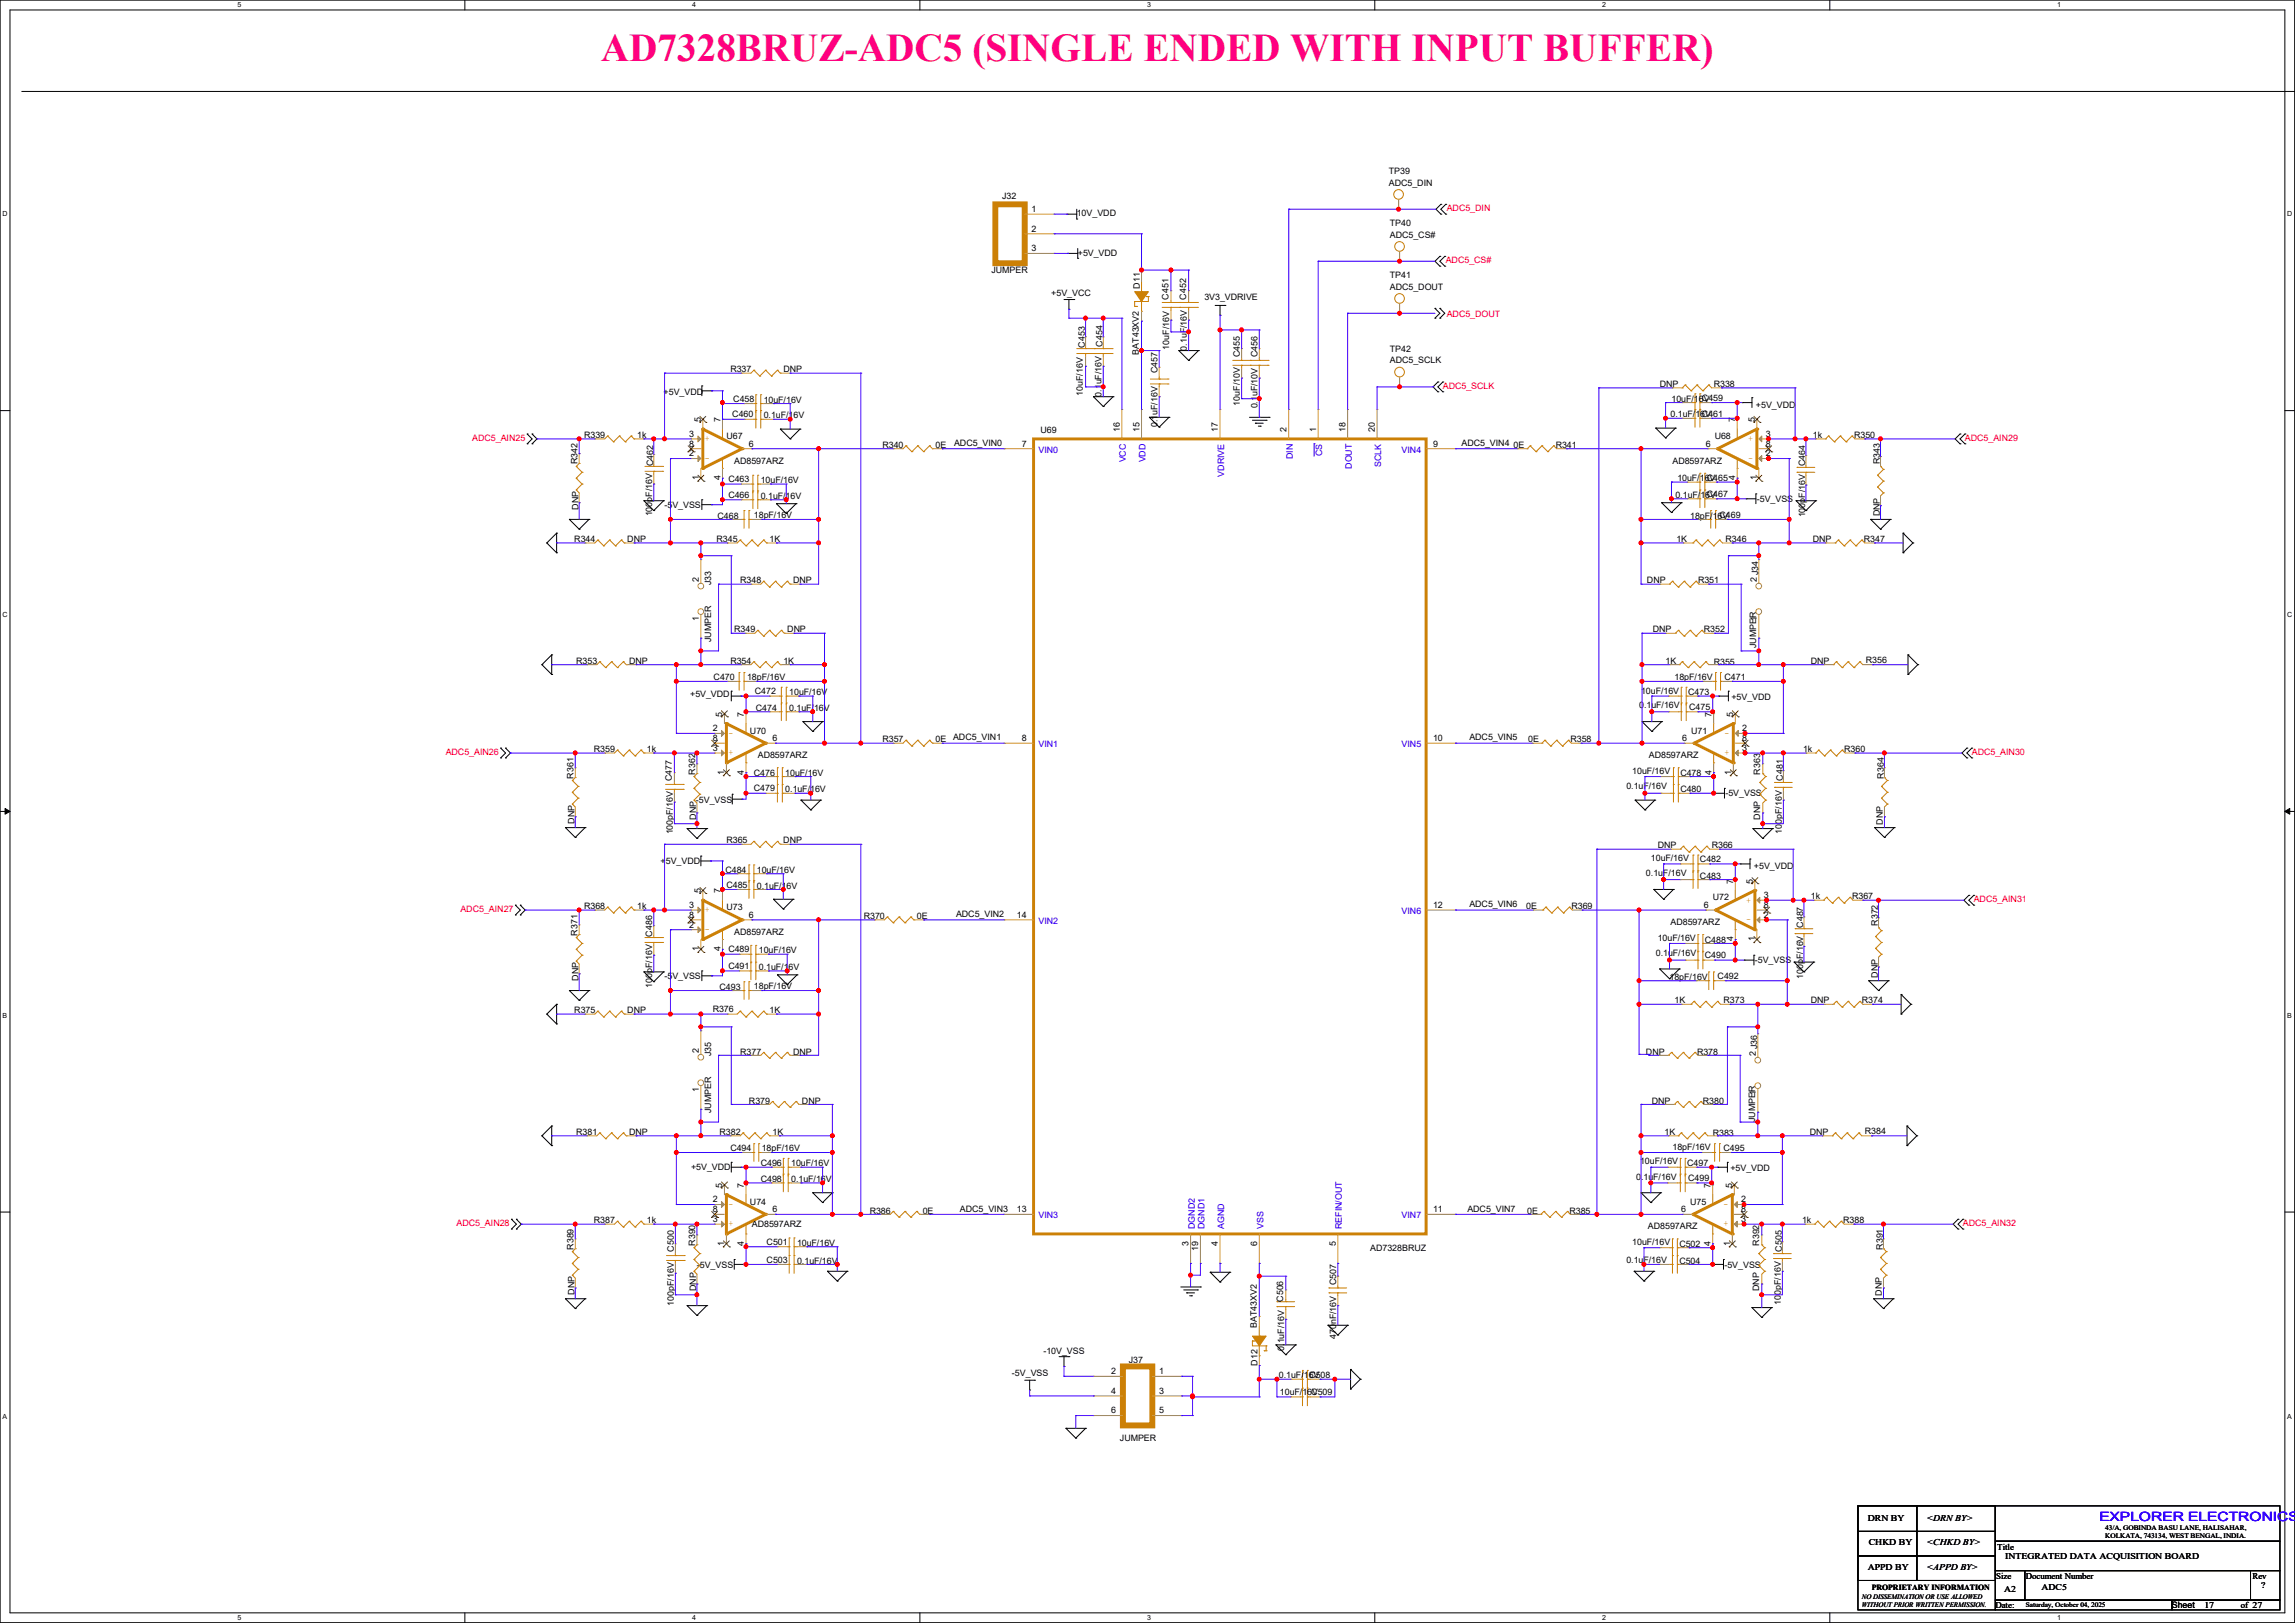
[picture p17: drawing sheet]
<svg xmlns="http://www.w3.org/2000/svg" width="594mm" height="420mm" viewBox="0 0 594 420" stroke-linecap="round" stroke-linejoin="round" font-family="sans-serif">
<defs><g id="words">
<text font-size="10.2" fill="#ff0080" x="155.5" y="15.7">AD7328BRUZ-ADC5 (SINGLE ENDED WITH INPUT BUFFER)</text>
<text font-size="3.3" fill="#00f" x="543.3" y="393.7">EXPLORER ELECTRONICS</text>
<g font-size="2.3">
<text x="359.5" y="45">TP39</text>
<text x="259.4" y="51.4">J32</text>
<text x="359.5" y="48.1">ADC5_DIN</text>
<text x="267" y="54.9">1</text>
<text x="267" y="59.9">2</text>
<text x="278.7" y="56">10V_VDD</text>
<text x="359.7" y="58.5">TP40</text>
<text x="267" y="65">3</text>
<text x="359.7" y="61.6">ADC5_CS#</text>
<text x="256.6" y="70.7">JUMPER</text>
<text x="278.9" y="66.1">+5V_VDD</text>
<text x="359.7" y="72">TP41</text>
<text x="272.1" y="76.5">+5V_VCC</text>
<text x="295" y="74.7" transform="rotate(-90 295 74.7)">D11</text>
<text x="302.4" y="77.5" transform="rotate(-90 302.4 77.5)">C451</text>
<text x="307" y="77.5" transform="rotate(-90 307 77.5)">C452</text>
<text x="311.7" y="77.6">3V3_VDRIVE</text>
<text x="359.7" y="75">ADC5_DOUT</text>
<text x="280.8" y="90" transform="rotate(-90 280.8 90)">C453</text>
<text x="285.4" y="89.7" transform="rotate(-90 285.4 89.7)">C454</text>
<text x="294.8" y="91.7" transform="rotate(-90 294.8 91.7)">BAT43XV2</text>
<text x="302.6" y="90.5" transform="rotate(-90 302.6 90.5)">10uF/16V</text>
<text x="307.2" y="90.7" transform="rotate(-90 307.2 90.7)">0.1uF/16V</text>
<text x="320.9" y="92.5" transform="rotate(-90 320.9 92.5)">C455</text>
<text x="325.5" y="92.5" transform="rotate(-90 325.5 92.5)">C456</text>
<text x="359.7" y="91">TP42</text>
<text x="359.7" y="94.1">ADC5_SCLK</text>
<text x="189" y="96.3">R337</text>
<text x="202.7" y="96.3">DNP</text>
<text x="299.6" y="96.6" transform="rotate(-90 299.6 96.6)">C457</text>
<text x="429.6" y="100.2">DNP</text>
<text x="443.5" y="100.2">R338</text>
<text x="171.7" y="102.2">+5V_VDD</text>
<text x="189.8" y="104">C458</text>
<text x="197.7" y="104.2">10uF/16V</text>
<text x="280.3" y="102.4" transform="rotate(-90 280.3 102.4)">10uF/16V</text>
<text x="285.1" y="102.7" transform="rotate(-90 285.1 102.7)">0.1uF/16V</text>
<text x="320.9" y="104.9" transform="rotate(-90 320.9 104.9)">10uF/10V</text>
<text x="325.5" y="105.7" transform="rotate(-90 325.5 105.7)">0.1uF/10V</text>
<text x="432.6" y="104">10uF/16V</text>
<text x="440.5" y="103.7">C459</text>
<text x="454.5" y="105.5">+5V_VDD</text>
<text x="151.2" y="113.4">R339</text>
<text x="164.9" y="113.4">1k</text>
<text x="178.4" y="113">3</text>
<text x="181.4" y="109.3" transform="rotate(-90 181.4 109.3)">5</text>
<text x="186.4" y="109.3" transform="rotate(-90 186.4 109.3)">7</text>
<text x="188" y="113.6">U67</text>
<text x="189.5" y="108">C460</text>
<text x="197.7" y="108.3">0.1uF/16V</text>
<text x="269.3" y="112.1">U69</text>
<text x="289.8" y="111.8" transform="rotate(-90 289.8 111.8)">16</text>
<text x="294.9" y="111.8" transform="rotate(-90 294.9 111.8)">15</text>
<text x="299.6" y="110.5" transform="rotate(-90 299.6 110.5)">0.1uF/16V</text>
<text x="315.2" y="111.8" transform="rotate(-90 315.2 111.8)">17</text>
<text x="333" y="111.8" transform="rotate(-90 333 111.8)">2</text>
<text x="340.6" y="111.8" transform="rotate(-90 340.6 111.8)">1</text>
<text x="348.2" y="111.8" transform="rotate(-90 348.2 111.8)">18</text>
<text x="355.9" y="111.8" transform="rotate(-90 355.9 111.8)">20</text>
<text x="432.4" y="108">0.1uF/16V</text>
<text x="440.5" y="108">C461</text>
<text x="443.8" y="113.6">U68</text>
<text x="449.1" y="109.3" transform="rotate(-90 449.1 109.3)">7</text>
<text x="454.1" y="109.3" transform="rotate(-90 454.1 109.3)">5</text>
<text x="457" y="113">3</text>
<text x="469.2" y="113.4">1k</text>
<text x="479.9" y="113.4">R350</text>
<text x="178.4" y="118.1">2</text>
<text x="178.4" y="115.6">8</text>
<text x="190" y="120">AD8597ARZ</text>
<text x="193.8" y="115.6">6</text>
<text x="228.4" y="115.9">R340</text>
<text x="242.1" y="115.9">0E</text>
<text x="246.9" y="115.4">ADC5_VIN0</text>
<text x="264.5" y="115.6">7</text>
<text x="370.9" y="115.6">9</text>
<text x="378.3" y="115.4">ADC5_VIN4</text>
<text x="391.7" y="115.9">0E</text>
<text x="402.6" y="115.9">R341</text>
<text x="432.9" y="120">AD8597ARZ</text>
<text x="441.5" y="115.6">6</text>
<text x="457" y="118.1">2</text>
<text x="457" y="115.6">8</text>
<text x="149.5" y="120.2" transform="rotate(-90 149.5 120.2)">R342</text>
<text x="169" y="120.7" transform="rotate(-90 169 120.7)">C462</text>
<text x="180.8" y="124.3" transform="rotate(-90 180.8 124.3)">1</text>
<text x="186.4" y="124.3" transform="rotate(-90 186.4 124.3)">4</text>
<text x="188.5" y="124.8">C463</text>
<text x="196.9" y="125.1">10uF/16V</text>
<text x="434.1" y="124.5">10uF/16V</text>
<text x="441.8" y="124.5">C465</text>
<text x="449.1" y="124.3" transform="rotate(-90 449.1 124.3)">4</text>
<text x="454.7" y="124.3" transform="rotate(-90 454.7 124.3)">1</text>
<text x="467.2" y="120.7" transform="rotate(-90 467.2 120.7)">C464</text>
<text x="486.5" y="120.2" transform="rotate(-90 486.5 120.2)">R343</text>
<text x="149.7" y="131.9" transform="rotate(-90 149.7 131.9)">DNP</text>
<text x="172" y="131.4">-5V_VSS</text>
<text x="188.5" y="128.9">C466</text>
<text x="196.9" y="129.1">0.1uF/16V</text>
<text x="433.6" y="128.9">0.1uF/16V</text>
<text x="441.8" y="128.6">C467</text>
<text x="454.7" y="129.9">-5V_VSS</text>
<text x="168.8" y="133.6" transform="rotate(-90 168.8 133.6)">100pF/16V</text>
<text x="185.7" y="134.2">C468</text>
<text x="195.1" y="133.9">18pF/16V</text>
<text x="437.4" y="134.2">18pF/16V</text>
<text x="445.1" y="133.9">C469</text>
<text x="467.2" y="133.9" transform="rotate(-90 467.2 133.9)">100pF/16V</text>
<text x="486.5" y="133.6" transform="rotate(-90 486.5 133.6)">DNP</text>
<text x="148.6" y="140.3">R344</text>
<text x="162.4" y="140.3">DNP</text>
<text x="185.5" y="140.3">R345</text>
<text x="199.2" y="140.3">1K</text>
<text x="433.9" y="140.3">1K</text>
<text x="446.6" y="140.3">R346</text>
<text x="469.2" y="140.3">DNP</text>
<text x="482.4" y="140.3">R347</text>
<text x="180.8" y="150.7" transform="rotate(-90 180.8 150.7)">2</text>
<text x="184" y="151.4" transform="rotate(-90 184 151.4)">J33</text>
<text x="191.6" y="151">R348</text>
<text x="205.3" y="151">DNP</text>
<text x="426.3" y="151">DNP</text>
<text x="439.5" y="151">R351</text>
<text x="454.7" y="150.7" transform="rotate(-90 454.7 150.7)">2 J34</text>
<text x="180.8" y="160.6" transform="rotate(-90 180.8 160.6)">1</text>
<text x="454.7" y="160.6" transform="rotate(-90 454.7 160.6)">1</text>
<text x="184" y="166.2" transform="rotate(-90 184 166.2)">JUMPER</text>
<text x="190" y="163.7">R349</text>
<text x="203.8" y="163.7">DNP</text>
<text x="427.8" y="163.7">DNP</text>
<text x="441" y="163.7">R352</text>
<text x="454.5" y="167.7" transform="rotate(-90 454.5 167.7)">JUMPER</text>
<text x="149.1" y="171.8">R353</text>
<text x="162.9" y="171.8">DNP</text>
<text x="189" y="171.8">R354</text>
<text x="202.7" y="171.8">1K</text>
<text x="431.1" y="171.8">1K</text>
<text x="443.5" y="172">R355</text>
<text x="468.7" y="171.8">DNP</text>
<text x="482.9" y="171.5">R356</text>
<text x="184.7" y="175.9">C470</text>
<text x="193.3" y="175.9">18pF/16V</text>
<text x="195.4" y="179.7">C472</text>
<text x="204.3" y="179.9">10uF/16V</text>
<text x="424.7" y="179.7">10uF/16V</text>
<text x="433.4" y="175.9">18pF/16V</text>
<text x="436.9" y="179.9">C473</text>
<text x="446.3" y="175.9">C471</text>
<text x="178.6" y="180.4">+5V_VDD</text>
<text x="186.9" y="185.5" transform="rotate(-90 186.9 185.5)">5</text>
<text x="192.5" y="185.5" transform="rotate(-90 192.5 185.5)">7</text>
<text x="195.6" y="184">C474</text>
<text x="204.3" y="184">0.1uF/16V</text>
<text x="424.2" y="183.2">0.1uF/16V</text>
<text x="437.2" y="183.7">C475</text>
<text x="443" y="185.5" transform="rotate(-90 443 185.5)">7</text>
<text x="448.1" y="181.2">+5V_VDD</text>
<text x="448.6" y="185.5" transform="rotate(-90 448.6 185.5)">5</text>
<text x="184.4" y="189.2">2</text>
<text x="184.4" y="191.8">8</text>
<text x="194.1" y="189.8">U70</text>
<text x="199.9" y="191.8">6</text>
<text x="246.7" y="191.6">ADC5_VIN1</text>
<text x="264.5" y="191.8">8</text>
<text x="370.9" y="191.8">10</text>
<text x="380.3" y="191.6">ADC5_VIN5</text>
<text x="435.4" y="191.8">6</text>
<text x="437.7" y="189.8">U71</text>
<text x="450.9" y="189.2">2</text>
<text x="450.9" y="191.8">8</text>
<text x="153.7" y="194.6">R359</text>
<text x="167.4" y="194.6">1k</text>
<text x="184.4" y="194.3">3</text>
<text x="196.1" y="196.2">AD8597ARZ</text>
<text x="228.4" y="192.1">R357</text>
<text x="242.1" y="192.1">0E</text>
<text x="395.5" y="192.1">0E</text>
<text x="406.4" y="192.1">R358</text>
<text x="426.8" y="196.2">AD8597ARZ</text>
<text x="450.9" y="194.3">3</text>
<text x="466.6" y="194.6">1k</text>
<text x="477.3" y="194.6">R360</text>
<text x="148.5" y="201.5" transform="rotate(-90 148.5 201.5)">R361</text>
<text x="173.9" y="202.2" transform="rotate(-90 173.9 202.2)">C477</text>
<text x="180" y="200.5" transform="rotate(-90 180 200.5)">R362</text>
<text x="187.5" y="200.5" transform="rotate(-90 187.5 200.5)">1</text>
<text x="192.5" y="200.5" transform="rotate(-90 192.5 200.5)">4</text>
<text x="195.1" y="200.7">C476</text>
<text x="203.2" y="200.7">10uF/16V</text>
<text x="422.5" y="200.2">10uF/16V</text>
<text x="434.9" y="200.7">C478</text>
<text x="443" y="200.5" transform="rotate(-90 443 200.5)">4</text>
<text x="448.1" y="200.5" transform="rotate(-90 448.1 200.5)">1</text>
<text x="455.5" y="200.5" transform="rotate(-90 455.5 200.5)">R363</text>
<text x="461.4" y="202" transform="rotate(-90 461.4 202)">C481</text>
<text x="487.5" y="201.5" transform="rotate(-90 487.5 201.5)">R364</text>
<text x="180.1" y="207.9">-5V_VSS</text>
<text x="195.1" y="204.8">C479</text>
<text x="203.2" y="205.1">0.1uF/16V</text>
<text x="420.9" y="204.3">0.1uF/16V</text>
<text x="434.9" y="205.1">C480</text>
<text x="446.6" y="206.1">-5V_VSS</text>
<text x="148.7" y="213.2" transform="rotate(-90 148.7 213.2)">DNP</text>
<text x="174.1" y="215.9" transform="rotate(-90 174.1 215.9)">100pF/16V</text>
<text x="180.2" y="212.1" transform="rotate(-90 180.2 212.1)">DNP</text>
<text x="455.5" y="212.1" transform="rotate(-90 455.5 212.1)">DNP</text>
<text x="461.1" y="215.7" transform="rotate(-90 461.1 215.7)">100pF/16V</text>
<text x="487.3" y="213.4" transform="rotate(-90 487.3 213.4)">DNP</text>
<text x="188" y="218.3">R365</text>
<text x="202.7" y="218.3">DNP</text>
<text x="429.1" y="219.5">DNP</text>
<text x="443" y="219.5">R366</text>
<text x="171" y="223.6">+5V_VDD</text>
<text x="187.8" y="225.9">C484</text>
<text x="195.9" y="225.9">10uF/16V</text>
<text x="426" y="226.7">0.1uF/16V</text>
<text x="427.3" y="222.8">10uF/16V</text>
<text x="440" y="223.1">C482</text>
<text x="440" y="227.4">C483</text>
<text x="453.9" y="224.9">+5V_VDD</text>
<text x="181.4" y="231.2" transform="rotate(-90 181.4 231.2)">5</text>
<text x="186.4" y="231.2" transform="rotate(-90 186.4 231.2)">7</text>
<text x="188" y="229.7">C485</text>
<text x="195.9" y="230">0.1uF/16V</text>
<text x="443.3" y="233">U72</text>
<text x="448.6" y="228.6" transform="rotate(-90 448.6 228.6)">7</text>
<text x="453.6" y="228.6" transform="rotate(-90 453.6 228.6)">5</text>
<text x="456.5" y="232.4">3</text>
<text x="468.7" y="232.7">1k</text>
<text x="479.3" y="232.7">R367</text>
<text x="151.2" y="235.3">R368</text>
<text x="164.9" y="235.3">1k</text>
<text x="178.4" y="234.9">3</text>
<text x="178.4" y="237.5">8</text>
<text x="188" y="235.5">U73</text>
<text x="193.8" y="237.5">6</text>
<text x="223.6" y="237.8">R370</text>
<text x="237.3" y="237.8">0E</text>
<text x="247.4" y="237.3">ADC5_VIN2</text>
<text x="263.2" y="237.5">14</text>
<text x="370.9" y="234.9">12</text>
<text x="380.3" y="234.8">ADC5_VIN6</text>
<text x="395" y="235.3">0E</text>
<text x="406.7" y="235.3">R369</text>
<text x="432.4" y="239.4">AD8597ARZ</text>
<text x="441" y="234.9">6</text>
<text x="456.5" y="237.5">2</text>
<text x="456.5" y="234.9">8</text>
<text x="486" y="239.6" transform="rotate(-90 486 239.6)">R372</text>
<text x="149.5" y="242.1" transform="rotate(-90 149.5 242.1)">R371</text>
<text x="168.8" y="242.4" transform="rotate(-90 168.8 242.4)">C486</text>
<text x="178.4" y="240">2</text>
<text x="190" y="241.9">AD8597ARZ</text>
<text x="429.1" y="243.4">10uF/16V</text>
<text x="441.2" y="243.9">C488</text>
<text x="448.6" y="243.6" transform="rotate(-90 448.6 243.6)">4</text>
<text x="454.1" y="243.6" transform="rotate(-90 454.1 243.6)">1</text>
<text x="466.7" y="240.1" transform="rotate(-90 466.7 240.1)">C487</text>
<text x="180.8" y="246.2" transform="rotate(-90 180.8 246.2)">1</text>
<text x="186.4" y="246.2" transform="rotate(-90 186.4 246.2)">4</text>
<text x="188.5" y="246.5">C489</text>
<text x="188.5" y="250.8">C491</text>
<text x="196.4" y="246.7">10uF/16V</text>
<text x="196.4" y="251">0.1uF/16V</text>
<text x="428.5" y="247.5">0.1uF/16V</text>
<text x="441.2" y="248">C490</text>
<text x="454.2" y="249.3">-5V_VSS</text>
<text x="149.7" y="253.8" transform="rotate(-90 149.7 253.8)">DNP</text>
<text x="168.8" y="255.6" transform="rotate(-90 168.8 255.6)">100pF/16V</text>
<text x="172" y="253.3">-5V_VSS</text>
<text x="186.2" y="256.1">C493</text>
<text x="195.1" y="255.9">18pF/16V</text>
<text x="432.1" y="253.6">18pF/16V</text>
<text x="444.5" y="253.3">C492</text>
<text x="466.7" y="253.3" transform="rotate(-90 466.7 253.3)">100pF/16V</text>
<text x="486" y="253" transform="rotate(-90 486 253)">DNP</text>
<text x="148.6" y="262.2">R375</text>
<text x="162.4" y="262.2">DNP</text>
<text x="184.4" y="262">R376</text>
<text x="199.2" y="262.2">1K</text>
<text x="433.4" y="259.7">1K</text>
<text x="446.1" y="259.7">R373</text>
<text x="468.7" y="259.7">DNP</text>
<text x="481.9" y="259.7">R374</text>
<text x="180.8" y="272.6" transform="rotate(-90 180.8 272.6)">2</text>
<text x="184" y="273.3" transform="rotate(-90 184 273.3)">J35</text>
<text x="191.6" y="272.9">R377</text>
<text x="205.3" y="272.9">DNP</text>
<text x="426" y="272.9">DNP</text>
<text x="439.2" y="272.9">R378</text>
<text x="454.4" y="273.3" transform="rotate(-90 454.4 273.3)">2 J36</text>
<text x="180.8" y="282.5" transform="rotate(-90 180.8 282.5)">1</text>
<text x="193.8" y="285.6">R379</text>
<text x="207.6" y="285.6">DNP</text>
<text x="427.5" y="285.6">DNP</text>
<text x="440.7" y="285.6">R380</text>
<text x="454.4" y="283.3" transform="rotate(-90 454.4 283.3)">1</text>
<text x="149.1" y="293.7">R381</text>
<text x="162.9" y="293.7">DNP</text>
<text x="184" y="288.1" transform="rotate(-90 184 288.1)">JUMPER</text>
<text x="186.2" y="293.7">R382</text>
<text x="199.9" y="293.7">1K</text>
<text x="430.8" y="293.7">1K</text>
<text x="443.3" y="294">R383</text>
<text x="454.3" y="290.4" transform="rotate(-90 454.3 290.4)">JUMPER</text>
<text x="468.4" y="293.7">DNP</text>
<text x="482.6" y="293.5">R384</text>
<text x="189" y="297.8">C494</text>
<text x="197.1" y="297.8">18pF/16V</text>
<text x="432.9" y="297.5">18pF/16V</text>
<text x="446.1" y="297.8">C495</text>
<text x="178.9" y="302.9">+5V_VDD</text>
<text x="196.9" y="301.8">C496</text>
<text x="196.9" y="305.9">C498</text>
<text x="204.8" y="301.8">10uF/16V</text>
<text x="204.8" y="305.9">0.1uF/16V</text>
<text x="423.5" y="305.4">0.1uF/16V</text>
<text x="424.5" y="301.3">10uF/16V</text>
<text x="436.7" y="301.8">C497</text>
<text x="436.9" y="305.6">C499</text>
<text x="447.9" y="303.1">+5V_VDD</text>
<text x="184.4" y="311.1">2</text>
<text x="186.9" y="307.4" transform="rotate(-90 186.9 307.4)">5</text>
<text x="192.5" y="307.4" transform="rotate(-90 192.5 307.4)">7</text>
<text x="194.1" y="311.7">U74</text>
<text x="437.4" y="311.7">U75</text>
<text x="442.7" y="307.4" transform="rotate(-90 442.7 307.4)">7</text>
<text x="448.3" y="307.4" transform="rotate(-90 448.3 307.4)">5</text>
<text x="450.6" y="311.1">2</text>
<text x="153.7" y="316.6">R387</text>
<text x="167.4" y="316.6">1k</text>
<text x="184.4" y="316.2">3</text>
<text x="184.4" y="313.7">8</text>
<text x="194.6" y="317.6">AD8597ARZ</text>
<text x="199.9" y="313.7">6</text>
<text x="225.1" y="314">R386</text>
<text x="238.8" y="314">0E</text>
<text x="248.5" y="313.5">ADC5_VIN3</text>
<text x="263.2" y="313.7">13</text>
<text x="370.9" y="313.7">11</text>
<text x="379.8" y="313.5">ADC5_VIN7</text>
<text x="395.3" y="314">0E</text>
<text x="406.2" y="314">R385</text>
<text x="435.2" y="313.7">6</text>
<text x="450.6" y="316.2">3</text>
<text x="450.6" y="313.7">8</text>
<text x="466.4" y="316.6">1k</text>
<text x="477.1" y="316.6">R388</text>
<text x="148.5" y="323.4" transform="rotate(-90 148.5 323.4)">R389</text>
<text x="174.4" y="323.9" transform="rotate(-90 174.4 323.9)">C500</text>
<text x="180" y="322.4" transform="rotate(-90 180 322.4)">R390</text>
<text x="187.5" y="322.4" transform="rotate(-90 187.5 322.4)">1</text>
<text x="192.5" y="322.4" transform="rotate(-90 192.5 322.4)">4</text>
<text x="198.4" y="322.2">C501</text>
<text x="206.3" y="322.4">10uF/16V</text>
<text x="307.6" y="322.4" transform="rotate(-90 307.6 322.4)">3</text>
<text x="310.1" y="323.6" transform="rotate(-90 310.1 323.6)">19</text>
<text x="315.2" y="322.4" transform="rotate(-90 315.2 322.4)">4</text>
<text x="325.4" y="322.4" transform="rotate(-90 325.4 322.4)">6</text>
<text x="345.7" y="322.4" transform="rotate(-90 345.7 322.4)">5</text>
<text x="354.6" y="323.7">AD7328BRUZ</text>
<text x="422.5" y="322.2">10uF/16V</text>
<text x="426.5" y="318.1">AD8597ARZ</text>
<text x="434.6" y="322.7">C502</text>
<text x="442.7" y="322.4" transform="rotate(-90 442.7 322.4)">4</text>
<text x="447.8" y="322.4" transform="rotate(-90 447.8 322.4)">1</text>
<text x="455.3" y="322.4" transform="rotate(-90 455.3 322.4)">R392</text>
<text x="461.1" y="323.9" transform="rotate(-90 461.1 323.9)">C505</text>
<text x="487.3" y="323.4" transform="rotate(-90 487.3 323.4)">R391</text>
<text x="180.4" y="328">-5V_VSS</text>
<text x="198.4" y="326.7">C503</text>
<text x="206.3" y="327">0.1uF/16V</text>
<text x="420.9" y="326.7">0.1uF/16V</text>
<text x="434.6" y="327">C504</text>
<text x="446.3" y="328">-5V_VSS</text>
<text x="148.7" y="335.1" transform="rotate(-90 148.7 335.1)">DNP</text>
<text x="180.2" y="334.1" transform="rotate(-90 180.2 334.1)">DNP</text>
<text x="345.8" y="332.5" transform="rotate(-90 345.8 332.5)">C507</text>
<text x="455.3" y="334.1" transform="rotate(-90 455.3 334.1)">DNP</text>
<text x="487" y="335.3" transform="rotate(-90 487 335.3)">DNP</text>
<text x="174.4" y="337.9" transform="rotate(-90 174.4 337.9)">100pF/16V</text>
<text x="332.1" y="336.9" transform="rotate(-90 332.1 336.9)">C506</text>
<text x="460.9" y="337.6" transform="rotate(-90 460.9 337.6)">100pF/16V</text>
<text x="325.2" y="343.7" transform="rotate(-90 325.2 343.7)">BAT43XV2</text>
<text x="345.8" y="346.5" transform="rotate(-90 345.8 346.5)">470nF/16V</text>
<text x="270" y="350.3">-10V_VSS</text>
<text x="292.1" y="352.6">J37</text>
<text x="325.5" y="353.4" transform="rotate(-90 325.5 353.4)">D12</text>
<text x="332.4" y="349.6" transform="rotate(-90 332.4 349.6)">0.1uF/16V</text>
<text x="261.9" y="356.2">-5V_VSS</text>
<text x="287.6" y="355.6">2</text>
<text x="300" y="355.6">1</text>
<text x="331" y="356.7">0.1uF/16V</text>
<text x="338.9" y="356.7">C508</text>
<text x="287.6" y="360.7">4</text>
<text x="287.6" y="365.8">6</text>
<text x="300" y="360.7">3</text>
<text x="300" y="365.8">5</text>
<text x="331.3" y="361">10uF/16V</text>
<text x="339.4" y="361">C509</text>
<text x="289.9" y="373">JUMPER</text>
<text x="483.4" y="393.5">DRN BY</text>
<text x="498.7" y="393.5">&lt;DRN BY&gt;</text>
<text x="483.7" y="399.8">CHKD BY</text>
<text x="498.7" y="399.8">&lt;CHKD BY&gt;</text>
<text x="516.9" y="401.1">Title</text>
<text x="483.4" y="406.2">APPD BY</text>
<text x="498.7" y="406.2">&lt;APPD BY&gt;</text>
<text x="519" y="403.4">INTEGRATED DATA ACQUISITION BOARD</text>
<text x="516.7" y="408.7">Size</text>
<text x="518.7" y="412">A2</text>
<text x="524.3" y="408.7">Document Number</text>
<text x="528.4" y="411.5">ADC5</text>
<text x="583" y="408.7">Rev</text>
<text x="585.3" y="411">?</text>
<text x="516.4" y="416.1">Date:</text>
<text x="562.1" y="416.1">Sheet</text>
<text x="570.5" y="416.1">17</text>
<text x="579.9" y="416.1">of 27</text>
</g>
<g font-size="2.3" fill="#f00">
<text x="374.4" y="54.7">ADC5_DIN</text>
<text x="374.2" y="68.2">ADC5_CS#</text>
<text x="374.4" y="82.1">ADC5_DOUT</text>
<text x="373.4" y="100.7">ADC5_SCLK</text>
<text x="122.2" y="114.1">ADC5_AIN25</text>
<text x="508.6" y="114.1">ADC5_AIN29</text>
<text x="115.4" y="195.4">ADC5_AIN26</text>
<text x="510.3" y="195.4">ADC5_AIN30</text>
<text x="510.8" y="233.5">ADC5_AIN31</text>
<text x="119.2" y="236">ADC5_AIN27</text>
<text x="118.2" y="317.3">ADC5_AIN28</text>
<text x="508" y="317.3">ADC5_AIN32</text>
</g>
<g font-size="2.3" fill="#cc8006">
<text x="182.4" y="119.3">-</text>
<text x="182.4" y="114.2">+</text>
<text x="452.4" y="119.3">-</text>
<text x="452.4" y="114.2">+</text>
<text x="188.5" y="190.4">-</text>
<text x="446.3" y="190.4">-</text>
<text x="188.5" y="195.5">+</text>
<text x="446.3" y="195.5">+</text>
<text x="451.9" y="233.6">+</text>
<text x="182.4" y="236.1">+</text>
<text x="451.9" y="238.6">-</text>
<text x="182.4" y="241.2">-</text>
<text x="188.5" y="317.4">+</text>
<text x="188.5" y="312.3">-</text>
<text x="446.1" y="317.4">+</text>
<text x="446.1" y="312.3">-</text>
</g>
<g font-size="2.3" fill="#00c">
<text x="268.8" y="117.2">VIN0</text>
<text x="291.4" y="119.7" transform="rotate(-90 291.4 119.7)">VCC</text>
<text x="296.5" y="119.7" transform="rotate(-90 296.5 119.7)">VDD</text>
<text x="334.6" y="118.8" transform="rotate(-90 334.6 118.8)">DIN</text>
<text x="342.2" y="118" transform="rotate(-90 342.2 118)">CS</text>
<text x="362.8" y="117.2">VIN4</text>
<text x="316.8" y="123.4" transform="rotate(-90 316.8 123.4)">VDRIVE</text>
<text x="349.8" y="121.3" transform="rotate(-90 349.8 121.3)">DOUT</text>
<text x="357.5" y="120.8" transform="rotate(-90 357.5 120.8)">SCLK</text>
<text x="268.8" y="193.4">VIN1</text>
<text x="362.8" y="193.4">VIN5</text>
<text x="268.8" y="239.1">VIN2</text>
<text x="362.8" y="236.6">VIN6</text>
<text x="268.8" y="315.3">VIN3</text>
<text x="362.8" y="315.3">VIN7</text>
<text x="309.2" y="318.1" transform="rotate(-90 309.2 318.1)">DGND2</text>
<text x="311.7" y="318.1" transform="rotate(-90 311.7 318.1)">DGND1</text>
<text x="316.8" y="318.1" transform="rotate(-90 316.8 318.1)">AGND</text>
<text x="327" y="318.1" transform="rotate(-90 327 318.1)">VSS</text>
<text x="347.3" y="318.1" transform="rotate(-90 347.3 318.1)">REFIN/OUT</text>
</g>
<text font-size="2" x="484.4" y="411.4">PROPRIETARY INFORMATION</text>
<g font-size="1.8">
<text x="61.4" y="1.9">5</text>
<text x="179.2" y="1.9">4</text>
<text x="296.9" y="1.9">3</text>
<text x="414.7" y="1.9">2</text>
<text x="532.4" y="1.9">1</text>
<text x=".7" y="56">D</text>
<text x="592" y="56">D</text>
<text x=".7" y="159.7">C</text>
<text x="592" y="159.7">C</text>
<text x=".7" y="263.4">B</text>
<text x="592" y="263.4">B</text>
<text x=".7" y="367.1">A</text>
<text x="592" y="367.1">A</text>
<text x="544.9" y="395.9">43/A, GOBINDA BASU LANE, HALISAHAR,</text>
<text x="544.9" y="397.9">KOLKATA, 743134, WEST BENGAL, INDIA.</text>
<text x="481.9" y="413.9">NO DISSEMINATION OR USE ALLOWED</text>
<text x="61.4" y="419.2">5</text>
<text x="179.2" y="419.2">4</text>
<text x="296.9" y="419.2">3</text>
<text x="414.7" y="419.2">2</text>
<text x="481.9" y="415.8">WITHOUT PRIOR WRITTEN PERMISSION.</text>
<text x="524.3" y="415.9">Saturday, October 04, 2025</text>
<text x="532.4" y="419.2">1</text>
</g>
</g></defs>
<path d="M0 0h593.9v419.9h-593.9zM2.6 2.6h588.8v414.8h-588.8z" fill="none" stroke="#000" stroke-width=".26"/>
<g fill="#fff">
<path d="M61.4 .3h1v2h-1z"/>
<path d="M61.4 417.6h1v2h-1z"/>
</g>
<path d="M120.3 0v2.6M120.3 417.4v2.5" fill="none" stroke="#000" stroke-width=".26"/>
<g fill="#fff">
<path d="M179.2 .3h.9v2h-.9z"/>
<path d="M179.2 417.6h.9v2h-.9z"/>
</g>
<path d="M238.1 0v2.6M238.1 417.4v2.5" fill="none" stroke="#000" stroke-width=".26"/>
<g fill="#fff">
<path d="M296.9 .3h1v2h-1z"/>
<path d="M296.9 417.6h1v2h-1z"/>
</g>
<path d="M355.8 0v2.6M355.8 417.4v2.5" fill="none" stroke="#000" stroke-width=".26"/>
<g fill="#fff">
<path d="M414.7 .3h.9v2h-.9z"/>
<path d="M414.7 417.6h.9v2h-.9z"/>
</g>
<path d="M473.6 0v2.6M473.6 417.4v2.5" fill="none" stroke="#000" stroke-width=".26"/>
<g fill="#fff">
<path d="M532.4 .3h1v2h-1z"/>
<path d="M532.4 417.6h1v2h-1z"/>
<path d="M.7 54.4h1.2v2h-1.2z"/>
<path d="M592 54.4h1.3v2h-1.3z"/>
<path d="M.7 158.1h1.2v2h-1.2z"/>
<path d="M592 158.1h1.3v2h-1.3z"/>
</g>
<path d="M0 106.3h2.6M591.4 106.3h2.5" fill="none" stroke="#000" stroke-width=".26"/>
<g fill="#fff">
<path d="M.7 261.8h1.2v2h-1.2z"/>
<path d="M592 261.8h1.2v2h-1.2z"/>
</g>
<path d="M0 210h2.6M591.4 210h2.5" fill="none" stroke="#000" stroke-width=".26"/>
<path d="M1.3 209.2l1.3 .8-1.3 .7zM591.4 210l1.2-.8v1.5z" fill="#000" stroke="#000" stroke-width=".26"/>
<g fill="#fff">
<path d="M.7 365.5h1.2v2h-1.2z"/>
<path d="M592 365.5h1.2v2h-1.2z"/>
</g>
<g fill="none" stroke="#000" stroke-width=".26">
<path d="M5.6 23.7h588.4M276.1 55.4h.1M276.1 55.4h2.6M278.7 56.7h.1M278.7 54.1v2.6M372.9 52.9h.1M372.9 55.4h.1M372.9 52.9l-1.3 1.2 1.3 1.3M374.2 55.4h.1M374.2 52.9h.1M374.2 52.9l-1.3 1.2 1.3 1.3M275.4 77.5h2.5"/>
<path d="M276.4 65.6h.1M276.4 65.6h2.5M276.6 77.5v2.6M277.9 77.5h.1M278.9 66.8h.1M278.9 64.3v2.5M314.5 79h2.5M315.8 79v2.6M317 79h.1M371.4 79.8h.1M371.4 79.8l1.3 1.3-1.3 1.2M372.7 66.3h.1"/>
<path d="M372.7 68.9h.1M372.7 79.8h.1M372.7 66.3l-1.3 1.3 1.3 1.3M372.7 79.8l1.2 1.3-1.2 1.2M373.9 68.9h.1M373.9 66.3h.1M373.9 66.3l-1.2 1.3 1.2 1.3M181.7 99.9h.1M181.7 99.9v2.5M276.6 80.1h.1M305.1 90.7h.1M305.1 90.7h5.1"/>
<path d="M305.1 90.7l2.5 2.6M307.6 93.3h.1M310.2 90.7h.1M310.2 90.7l-2.6 2.6M315.8 81.6h.1M371.4 82.3h.1M372.2 98.8h.1M372.2 98.8l-1.3 1.3 1.3 1.3M372.7 82.3h.1M373.4 98.8h.1M373.4 98.8l-1.2 1.3 1.2 1.3M136.4 112.3h.1"/>
<path d="M136.4 114.9h.1M136.4 112.3l1.3 1.3-1.3 1.3M137.7 114.9h.1M137.7 112.3h.1M137.7 112.3l1.3 1.3-1.3 1.3M181.7 101.1h2.5M184.2 101.1h.1M202 111h.1M202 111h5.1M202 111l2.5 2.6M204.5 113.6h.1M207.1 111h.1"/>
<path d="M207.1 111l-2.6 2.6M283 102.7h.1M283 102.7h5.1M283 102.7l2.5 2.5M285.5 105.2h.1M288.1 102.7h.1M288.1 102.7l-2.6 2.5M297.5 108h.1M297.5 108h5.1M297.5 108l2.5 2.5M300 110.5h.1M302.6 108h.1"/>
<path d="M302.6 108l-2.6 2.5M323.4 108h5.1M324.1 108.8h3.6M324.9 109.5h.1M324.9 109.5h2M325.7 110.3h.5M326.2 110.3h.1M327.7 108.8h.1M328.5 108h.1M372.2 101.4h.1M373.4 101.4h.1M428.5 110.8h.1"/>
<path d="M428.5 110.8h5.1M428.5 110.8l2.6 2.5M431.1 113.3h.1M433.6 110.8h.1M433.6 110.8l-2.5 2.5M450.9 104.2h.1M450.9 104.2h2.5M453.4 102.9h.1M453.4 102.9v2.6M507.3 112.3h.1M507.3 114.9h.1M507.3 112.3l-1.3 1.3 1.3 1.3"/>
<path d="M508.6 114.9h.1M508.6 112.3h.1M508.6 112.3l-1.3 1.3 1.3 1.3M144.1 138h.1M144.1 138v5M144.1 138l-2.6 2.5M147.4 134.4h.1M147.4 134.4h5M147.4 134.4l2.5 2.5M149.9 136.9h.1M152.4 134.4h.1M152.4 134.4l-2.5 2.5"/>
<path d="M166.7 129.6h.1M166.7 129.6h5M166.7 129.6l2.5 2.5M169.2 132.1h.1M171.7 129.6h.1M171.7 129.6l-2.5 2.5M181.7 129.3h.1M181.7 129.3v2.6M181.7 130.6h2.5M184.2 130.6h.1M201 130.3h.1M201 130.3h5"/>
<path d="M201 130.3l2.5 2.6M203.5 132.9h.1M206 130.3h.1M206 130.3l-2.5 2.6M430.1 130.1h.1M430.1 130.1h5M430.1 130.1l2.5 2.5M432.6 132.6h.1M435.1 130.1h.1M435.1 130.1l-2.5 2.5M451.9 129.1h.1M451.9 129.1h2.5"/>
<path d="M454.4 127.8h.1M454.4 127.8v2.5M464.9 129.6h.1M464.9 129.6h5M464.9 129.6l2.5 2.5M467.4 132.1h.1M469.9 129.6h.1M469.9 129.6l-2.5 2.5M484.2 134.4h.1M484.2 134.4h5M484.2 134.4l2.5 2.5M486.7 136.9h.1"/>
<path d="M489.2 134.4h.1M489.2 134.4l-2.5 2.5M492.5 138h.1M492.5 138v5M492.5 138l2.6 2.5M141.5 140.5h.1M141.5 140.5l2.6 2.5M144.1 143h.1M492.5 143h.1M495.1 140.5h.1M495.1 140.5l-2.6 2.5M140.3 172h.1"/>
<path d="M140.3 172l2.5 2.5M142.8 174.5h.1M142.8 169.5h.1M142.8 169.5v5M142.8 169.5l-2.5 2.5M189.3 178.9h.1M189.3 178.9v2.5M447.3 178.9h.1M447.3 178.9v2.5M493.8 174.5h.1M493.8 169.5h.1M493.8 169.5v5"/>
<path d="M493.8 169.5l2.6 2.5M496.4 172h.1M496.4 172l-2.6 2.5M129.6 193.6h.1M129.6 196.1h.1M129.6 193.6l1.3 1.3-1.3 1.2M130.9 196.1h.1M130.9 193.6h.1M130.9 193.6l1.2 1.3-1.2 1.2M189.3 180.1h2.5M191.8 180.1h.1M207.8 186.7h.1"/>
<path d="M207.8 186.7h5.1M207.8 186.7l2.6 2.6M210.4 189.3h.1M212.9 186.7h.1M212.9 186.7l-2.5 2.6M425 186.7h.1M425 186.7h5.1M425 186.7l2.5 2.6M427.5 189.3h.1M430.1 186.7h.1M430.1 186.7l-2.6 2.6M444.8 180.1h.1"/>
<path d="M444.8 180.1h2.5M509.1 193.6h.1M509.1 196.1h.1M509.1 193.6l-1.3 1.3 1.3 1.2M510.3 196.1h.1M510.3 193.6h.1M510.3 193.6l-1.2 1.3 1.2 1.2M146.3 214.2h.1M146.3 214.2h5.1M146.3 214.2l2.6 2.5M148.9 216.7h.1M151.4 214.2h.1"/>
<path d="M151.4 214.2l-2.5 2.5M177.8 214.4h.1M177.8 214.4h5.1M177.8 214.4l2.6 2.6M180.4 217h.1M182.9 214.4h.1M182.9 214.4l-2.5 2.6M189.5 205.5h.1M189.5 206.8h2.6M189.5 205.5v2.6M192.1 206.8h.1M207.3 207.1h.1"/>
<path d="M207.3 207.1h5.1M207.3 207.1l2.5 2.5M209.8 209.6h.1M212.4 207.1h.1M212.4 207.1l-2.6 2.5M423.2 207.1h.1M423.2 207.1h5.1M423.2 207.1l2.5 2.5M425.7 209.6h.1M428.3 207.1h.1M428.3 207.1l-2.6 2.5M443.8 205.3h.1"/>
<path d="M443.8 205.3h2.5M446.3 204h.1M446.3 204v2.5M453.7 214.4h.1M453.7 214.4h5.1M453.7 214.4l2.5 2.6M456.2 217h.1M458.8 214.4h.1M458.8 214.4l-2.6 2.6M485.2 214.2h.1M485.2 214.2h5.1M485.2 214.2l2.5 2.5"/>
<path d="M487.7 216.7h.1M490.3 214.2h.1M490.3 214.2l-2.6 2.5M133.4 234.2h.1M133.4 236.8h.1M133.4 234.2l1.3 1.3-1.3 1.3M134.7 236.8h.1M134.7 234.2h.1M134.7 234.2l1.2 1.3-1.2 1.3M181.4 221.5h.1M181.4 222.8h2.5M181.4 221.5v2.6"/>
<path d="M183.9 222.8h.1M200.2 232.7h.1M200.2 232.7h5.1M200.2 232.7l2.5 2.5M202.7 235.2h.1M205.3 232.7h.1M205.3 232.7l-2.6 2.5M428 230.2h.1M428 230.2h5.1M428 230.2l2.6 2.5M430.6 232.7h.1M433.1 230.2h.1"/>
<path d="M433.1 230.2l-2.5 2.5M450.4 223.6h.1M450.4 223.6h2.5M452.9 222.3h.1M452.9 222.3v2.5M509.6 231.7h.1M509.6 234.2h.1M509.6 231.7l-1.3 1.3 1.3 1.2M510.8 234.2h.1M510.8 231.7h.1M510.8 231.7l-1.2 1.3 1.2 1.2M144.1 259.9h.1"/>
<path d="M144.1 259.9v5.1M144.1 259.9l-2.6 2.5M147.4 256.3h.1M147.4 256.3h5M147.4 256.3l2.5 2.6M149.9 258.9h.1M152.4 256.3h.1M152.4 256.3l-2.5 2.6M166.7 251.5h.1M166.7 251.5h5M166.7 251.5l2.5 2.5M169.2 254h.1"/>
<path d="M171.7 251.5h.1M171.7 251.5l-2.5 2.5M181.7 251.2h.1M181.7 251.2v2.6M181.7 252.5h2.5M184.2 252.5h.1M201.2 252.3h.1M201.2 252.3h5.1M201.2 252.3l2.6 2.5M203.8 254.8h.1M206.3 252.3h.1M206.3 252.3l-2.5 2.5"/>
<path d="M429.6 250.7h.1M429.6 250.7h5M429.6 250.7l2.5 2.6M432.1 253.3h.1M434.6 250.7h.1M434.6 250.7l-2.5 2.6M451.4 248.5h.1M451.4 248.5h2.5M453.9 247.2h.1M453.9 247.2v2.5M464.4 249h.1M464.4 249h5"/>
<path d="M464.4 249l2.5 2.5M466.9 251.5h.1M469.4 249h.1M469.4 249l-2.5 2.5M483.7 253.8h.1M483.7 253.8h5M483.7 253.8l2.5 2.5M486.2 256.3h.1M488.7 253.8h.1M488.7 253.8l-2.5 2.5M492 257.3h.1M492 257.3v5.1"/>
<path d="M492 257.3l2.6 2.6M494.6 259.9h.1M494.6 259.9l-2.6 2.5M141.5 262.4h.1M141.5 262.4l2.6 2.6M144.1 265h.1M492 262.4h.1M140.3 293.9h.1M140.3 293.9l2.5 2.6M142.8 296.5h.1M142.8 291.4h.1M142.8 291.4v5.1"/>
<path d="M142.8 291.4l-2.5 2.5M493.6 296.5h.1M493.6 291.4h.1M493.6 291.4v5.1M493.6 291.4l2.5 2.5M496.1 293.9h.1M496.1 293.9l-2.5 2.6M0 313.6h2.6M132.4 315.5h.1M132.4 318.1h.1M132.4 315.5l1.2 1.3-1.2 1.3M133.6 318.1h.1"/>
<path d="M133.6 315.5h.1M133.6 315.5l1.3 1.3-1.3 1.3M189.3 300.8h.1M189.3 302h2.5M189.3 300.8v2.5M191.8 302h.1M210.4 308.7h.1M210.4 308.7h5M210.4 308.7l2.5 2.5M212.9 311.2h.1M215.4 308.7h.1M215.4 308.7l-2.5 2.5"/>
<path d="M424.7 308.7h.1M424.7 308.7h5.1M424.7 308.7l2.6 2.5M427.3 311.2h.1M429.8 308.7h.1M429.8 308.7l-2.5 2.5M444.5 302h.1M444.5 302h2.6M447.1 300.8h.1M447.1 300.8v2.5M506.8 315.5h.1M506.8 318.1h.1"/>
<path d="M506.8 315.5l-1.3 1.3 1.3 1.3M508 318.1h.1M508 315.5h.1M508 315.5l-1.2 1.3 1.2 1.3M591.4 313.6h2.5M146.3 336.1h.1M146.3 336.1h5.1M146.3 336.1l2.6 2.5M148.9 338.6h.1M151.4 336.1h.1M151.4 336.1l-2.5 2.5M177.8 337.9h.1"/>
<path d="M177.8 337.9h5.1M177.8 337.9l2.6 2.5M182.9 337.9h.1M182.9 337.9l-2.5 2.5M190 325.9h.1M190 327.2h2.6M190 325.9v2.6M192.6 327.2h.1M214.2 329h.1M214.2 329h5M214.2 329l2.5 2.5M216.7 331.5h.1"/>
<path d="M219.2 329h.1M219.2 329l-2.5 2.5M305.6 333h5.1M306.4 333.8h3.5M307.1 334.6h.1M307.1 334.6h2.1M307.9 335.3h.5M308.4 335.3h.1M309.9 333.8h.1M310.7 333h.1M313.2 329.2h.1M313.2 329.2h5.1"/>
<path d="M313.2 329.2l2.6 2.6M315.8 331.8h.1M318.3 329.2h.1M318.3 329.2l-2.5 2.6M423 329h.1M423 329h5M423 329l2.5 2.5M425.5 331.5h.1M428 329h.1M428 329l-2.5 2.5M443.5 327.2h.1M443.5 327.2h2.6"/>
<path d="M446.1 325.9h.1M446.1 325.9v2.6M453.4 338.4h.1M453.4 338.4h5.1M453.4 338.4l2.6 2.5M458.5 338.4h.1M458.5 338.4l-2.5 2.5M484.9 336.1h.1M484.9 336.1h5.1M484.9 336.1l2.6 2.5M487.5 338.6h.1M490 336.1h.1"/>
<path d="M490 336.1l-2.5 2.5M180.4 340.4h.1M265.2 357.2h2.6M266.5 359.7h.1M266.5 357.2v2.5M267.8 357.2h.1M274.1 351.1h2.5M275.4 353.6h.1M275.4 351.1v2.5M276.6 351.1h.1M330.2 348h.1M330.2 348h5.1"/>
<path d="M330.2 348l2.6 2.6M332.8 350.6h.1M335.3 348h.1M335.3 348l-2.5 2.6M343.7 342.9h.1M343.7 342.9h5.1M343.7 342.9l2.5 2.6M346.2 345.5h.1M348.8 342.9h.1M348.8 342.9l-2.6 2.6M349.5 354.4h.1M349.5 359.5h.1"/>
<path d="M349.5 354.4v5.1M349.5 354.4l2.6 2.5M352.1 356.9h.1M352.1 356.9l-2.6 2.6M456 340.9h.1M275.9 369.6h.1M275.9 369.6h5.1M275.9 369.6l2.5 2.6M278.4 372.2h.1M281 369.6h.1M281 369.6l-2.6 2.6M480.9 389.7h35.5v26.9h-35.5z"/>
<path d="M480.9 389.7h15.2v6.6h-15.2zM480.9 396.3h15.2v6.3h-15.2zM496.1 389.7h20.3v6.6h-20.3zM496.1 396.3h20.3v6.3h-20.3zM516.4 389.7h73.7v9.1h-73.7zM516.4 398.8h73.7v7.6h-73.7zM480.9 402.6h15.2v6.4h-15.2zM496.1 402.6h20.3v6.4h-20.3zM516.4 406.4h7.6v7.7h-7.6zM516.4 414.1h45.7v2.5h-45.7zM524 406.4h58.5v7.7h-58.5zM562.1 414.1h28v2.5h-28z"/>
<path d="M582.5 406.4h7.6v7.7h-7.6z"/>
</g>
<g fill="none" stroke="#cc8006" stroke-width=".26">
<path d="M472.5 113.6h.1M473.2 112.8h.1M473.2 112.8l1.6 1.5M473.2 112.8l-.7 .8M474.8 114.3h.1M476.3 112.8h.1M476.3 112.8l1.5 1.5M476.3 112.8l-1.5 1.5M477.8 114.3h.1M479.3 112.8h.1M479.3 112.8l.8 .8M479.3 112.8l-1.5 1.5"/>
<path d="M437.4 223.6h.8M438.2 221.3h.1M438.2 223.6h.1M438.2 221.3v4.5M439.5 223.6h.1M439.5 221.3h.1M439.5 223.6h.5M439.5 221.3v4.5M159.8 316h.1M159.8 316l-.8 .8M159.8 316l1.5 1.5M161.3 317.5h.1"/>
<path d="M162.9 316h.1M162.9 316l-1.6 1.5M162.9 316l1.5 1.5M164.4 317.5h.1M165.9 316h.1M165.9 316l-1.5 1.5M165.9 316l.8 .8M166.7 316.8h.1"/>
</g>
<g fill="none" stroke="#a84" stroke-width=".26">
<path d="M259.9 116.1h.1M259.9 116.1h7.6M290.4 106h.1M290.4 106v7.6M295.4 106h.1M295.4 106v7.6M315.8 106h.1M315.8 106v7.6M333.5 106h.1M333.5 106v7.6M341.2 106h.1M341.2 106v7.6"/>
<path d="M348.8 106h.1M348.8 106v7.6M356.4 106h.1M356.4 106v7.6M369.1 116.1h7.6M376.7 116.1h.1M469.9 113.6h.1M469.9 113.6h2.6M480.1 113.6h2.5M482.6 113.6h.1M259.9 192.3h.1M259.9 192.3h7.6"/>
<path d="M369.1 192.3h7.6M376.7 192.3h.1M259.9 238h.1M259.9 238h7.6M369.1 235.5h7.6M376.7 235.5h.1M434.9 223.6h.1M434.9 223.6h2.5M440 223.6h2.5M442.5 223.6h.1M156.5 316.8h.1M156.5 316.8h2.5"/>
<path d="M166.7 316.8h2.5M169.2 316.8h.1M259.9 314.2h.1M259.9 314.2h7.6M308.1 319.3v7.6M310.7 319.3v7.6M315.8 319.3v7.6M325.9 319.3v7.6M346.2 319.3v7.6M369.1 314.2h7.6M376.7 314.2h.1M308.1 326.9h.1"/>
<path d="M310.7 326.9h.1M315.8 326.9h.1M325.9 326.9h.1M346.2 326.9h.1"/>
</g>
<path d="M181.9 111v10.2M267.5 113.6h101.6v205.7h-101.6z" fill="none" stroke="#cc8006" stroke-width=".76"/>
<path d="M340.1 114.9h.1M340.1 114.9v3.1" fill="none" stroke="#00c" stroke-width=".26"/>
<circle cx="181.9" cy="121.2" r=".38" fill="#cc8006"/>
<path d="M192.1 116.1l-10.2 5.1" fill="none" stroke="#cc8006" stroke-width=".76"/>
<circle cx="192.1" cy="116.1" r=".38" fill="#cc8006"/>
<path d="M181.9 111l10.2 5.1" fill="none" stroke="#cc8006" stroke-width=".76"/>
<circle cx="181.9" cy="111" r=".38" fill="#cc8006"/>
<g fill="none" stroke="#cc8006" stroke-width=".26">
<path d="M187 113.6h.1M187 111v2.6M187 118.7v2.5M187 121.2h.1M179.6 329h.1M179.6 325.9h.1M179.6 322.9h.1M179.6 329l.8 .7M179.6 325.9l1.5 1.5M179.6 322.9l1.5 1.5M180.4 322.1h.1M180.4 322.1l-.8 .8"/>
<path d="M181.1 327.4h.1M181.1 324.4h.1M181.1 327.4l-1.5 1.6M181.1 324.4l-1.5 1.5"/>
</g>
<g fill="#a84" stroke="#a84" stroke-width=".26">
<path d="M180.6 112.8l.8 .8-.8 .7z"/>
<path d="M180.6 117.9l.8 .8-.8 .7z"/>
</g>
<g fill="none" stroke="#a84" stroke-width=".26">
<path d="M178.9 113.6h.1M178.9 118.7h.1M178.9 116.1h.1M178.9 113.6h2.5M178.9 118.7h2.5M178.9 116.1h2.5M181.9 108.5h.1M181.9 108.5v2.5M187 108.5h.1M187 108.5v2.5M192.1 116.1h2.5M194.6 116.1h.1"/>
<path d="M181.4 123.7h.1M181.4 121.2v2.5M187 123.7h.1M187 121.2v2.5M180.4 319.6h.1M180.4 319.6v2.5M180.4 332.3h.1M180.4 329.7v2.6"/>
</g>
<path d="M178.1 116.9h.1M178.1 115.4l1.6 1.5M179.6 115.4l-1.5 1.5M179.7 116.9h.1M181.1 109.3h.1M181.1 107.7l1.6 1.6M182.7 107.7l-1.6 1.6M182.7 109.3h.1M180.6 124.5h.1M180.6 123l1.6 1.5M182.2 123l-1.6 1.5M182.2 124.5h.1" fill="none" stroke="#804000" stroke-width=".26"/>
<circle cx="454.9" cy="280.9" r=".74" fill="#fff" stroke="#a84" stroke-width=".26"/>
<path d="M455 287.8h.1M455 281.7v6.1" fill="none" stroke="#a84" stroke-width=".26"/>
<circle cx="454.9" cy="274.3" r=".74" fill="#fff" stroke="#a84" stroke-width=".26"/>
<g fill="none" stroke="#a84" stroke-width=".26">
<path d="M191.8 129.3h.1M191.8 129.3h2.6M196.9 129.3h2.5M199.4 129.3h.1M456.2 197.7h.1M456.2 197.7v2.5M456.2 210.4h.1M456.2 207.8v2.6M486.2 237.5h.1M486.2 237.5v2.6M486.2 250.2h.1M486.2 247.7v2.5"/>
<path d="M455 267.5h.1M455 267.5v6.1M467.1 316.8h.1M467.1 316.8h2.6M477.3 316.8h2.5M479.8 316.8h.1M283 356.2h.1M283 356.2h7.6M298.2 356.2h7.7M305.9 356.2h.1M283 361.2h.1M283 366.3h.1"/>
<path d="M283 361.2h7.6M283 366.3h7.6M298.2 361.2h7.7M298.2 366.3h7.7M305.9 361.2h.1M305.9 366.3h.1"/>
</g>
<g fill="none" stroke="#cc8006" stroke-width=".26">
<path d="M194.4 129.3h.5M194.9 129.3h.1M194.9 127h.1M194.9 127v4.6M196.1 127h.1M196.1 129.3h.1M196.1 129.3h.8M196.1 127v4.6M455.5 205.5h.1M455.5 202.5h.1M455.5 205.5l1.5 1.6M455.5 202.5l1.5 1.5"/>
<path d="M456.2 200.2h.1M456.2 200.2l.8 .8M457 207.1h.1M457 204h.1M457 201h.1M457 207.1l-.8 .7M457 204l-1.5 1.5M457 201l-1.5 1.5M485.4 245.4h.1M485.4 242.4h.1M485.4 245.4l1.6 1.5M485.4 242.4l1.6 1.5"/>
<path d="M486.2 240.1h.1M486.2 240.1l.8 .7M487 246.9h.1M487 243.9h.1M487 240.8h.1M487 246.9l-.8 .8M487 243.9l-1.6 1.5M487 240.8l-1.6 1.6M469.7 316.8h.1M470.5 316h.1M470.5 316l1.5 1.5M470.5 316l-.8 .8"/>
<path d="M472 317.5h.1M473.5 316h.1M473.5 316l1.5 1.5M473.5 316l-1.5 1.5M475 317.5h.1M476.5 316h.1M476.5 316l.8 .8M476.5 316l-1.5 1.5"/>
</g>
<path d="M290.6 353.6h7.6v15.3h-7.6z" fill="none" stroke="#cc8006" stroke-width="1.5"/>
<circle cx="181.4" cy="158.3" r=".74" fill="#fff" stroke="#a84" stroke-width=".26"/>
<path d="M181.4 159v6.1M181.4 165.1h.1" fill="none" stroke="#a84" stroke-width=".26"/>
<circle cx="181.4" cy="151.7" r=".74" fill="#fff" stroke="#a84" stroke-width=".26"/>
<g fill="none" stroke="#a84" stroke-width=".26">
<path d="M191.8 96.6h.1M191.8 96.6h2.6M202 96.6h2.5M204.5 96.6h.1M321.4 90.2h.1M321.4 97.8h.1M321.4 90.2v2.6M321.4 95.3v2.5M467.4 117.9h.1M467.4 117.9v2.5M436.7 124.8h.1M436.7 124.8h2.5"/>
<path d="M441.7 124.8h2.6M444.3 124.8h.1M467.4 125.5h.1M467.4 123v2.5M181.4 144.8h.1M181.4 144.8v6.1M194.4 151.2h.1M194.4 151.2h2.5M204.5 151.2h2.6M207.1 151.2h.1M188.3 176.3h.1M188.3 176.3h2.5"/>
<path d="M193.3 176.3h2.6M195.9 176.3h.1M431.1 163.9h.1M431.1 163.9h2.5M441.2 163.9h2.6M443.8 163.9h.1M429.8 205.3h.1M429.8 205.3h2.6M434.9 205.3h2.5M437.4 205.3h.1M149.9 239.3h.1M149.9 239.3v2.6"/>
<path d="M149.9 252h.1M149.9 249.5v2.5M189.5 256.3h.1M189.5 256.3h2.6M194.6 256.3h2.5M197.1 256.3h.1M439 253.8h.1M439 253.8h2.5M444 253.8h2.6M446.6 253.8h.1M151.4 262.4h.1M151.4 262.4h2.6"/>
<path d="M161.6 262.4h2.5M164.1 262.4h.1M196.6 285.8h.1M196.6 285.8h2.6M206.8 285.8h2.5M209.3 285.8h.1M431.8 293.9h.1M431.8 293.9h2.6M442 293.9h2.5M444.5 293.9h.1M471.7 293.9h.1M471.7 293.9h2.6"/>
<path d="M481.9 293.9h2.5M484.4 293.9h.1M429.6 322.9h.1M429.6 322.9h2.5M434.6 322.9h2.6M437.2 322.9h.1M334.1 356.9h.1M334.1 356.9h2.5M339.1 356.9h2.6M341.7 356.9h.1"/>
</g>
<g fill="none" stroke="#cc8006" stroke-width=".26">
<path d="M195.1 95.8h.1M195.1 95.8l-.7 .8M195.1 95.8l1.5 1.5M196.6 97.3h.1M198.2 95.8h.1M198.2 95.8l-1.6 1.5M198.2 95.8l1.5 1.5M199.7 97.3h.1M201.2 95.8h.1M201.2 95.8l-1.5 1.5M201.2 95.8l.8 .8M202 96.6h.1"/>
<path d="M319.1 94.5h4.5M319.1 93.3h4.5M321.4 93.3h.1M321.4 94.5h.1M321.4 92.8v.5M321.4 94.5v.8M323.6 94.5h.1M323.6 93.3h.1M439.2 124.8h.8M440 122.5h.1M440 124.8h.1M440 122.5v4.5"/>
<path d="M441.2 124.8h.1M441.2 122.5h.1M441.2 124.8h.5M441.2 122.5v4.5M465.1 122.2h.1M465.1 120.9h.1M465.1 122.2h4.6M465.1 120.9h4.6M467.4 120.9h.1M467.4 122.2h.1M467.4 120.4v.5M467.4 122.2v.8"/>
<path d="M197.7 150.4h.1M197.7 150.4l-.8 .8M197.7 150.4l1.5 1.5M199.2 151.9h.1M200.7 150.4h.1M200.7 150.4l-1.5 1.5M200.7 150.4l1.5 1.5M202.2 151.9h.1M203.8 150.4h.1M203.8 150.4l-1.6 1.5M203.8 150.4l.7 .8M204.5 151.2h.1"/>
<path d="M190.8 176.3h.5M191.3 176.3h.1M191.3 174h.1M191.3 174v4.6M192.6 174h.1M192.6 176.3h.1M192.6 176.3h.7M192.6 174v4.6M433.6 163.9h.1M434.4 163.1h.1M434.4 163.1l1.5 1.5M434.4 163.1l-.8 .8"/>
<path d="M435.9 164.6h.1M437.4 163.1h.1M437.4 163.1l1.6 1.5M437.4 163.1l-1.5 1.5M439 164.6h.1M440.5 163.1h.1M440.5 163.1l.7 .8M440.5 163.1l-1.5 1.5M432.4 205.3h.7M433.1 203h.1M433.1 205.3h.1M433.1 203v4.6"/>
<path d="M434.4 205.3h.1M434.4 203h.1M434.4 205.3h.5M434.4 203v4.6M149.1 248.7h.1M149.1 245.7h.1M149.1 242.6h.1M149.1 248.7l.8 .8M149.1 245.7l1.6 1.5M149.1 242.6l1.6 1.5M149.9 241.9h.1M149.9 241.9l-.8 .7"/>
<path d="M150.7 247.2h.1M150.7 244.1h.1M150.7 247.2l-1.6 1.5M150.7 244.1l-1.6 1.6M192.1 256.3h.5M192.6 256.3h.1M192.6 254h.1M192.6 254v4.6M193.8 254h.1M193.8 256.3h.1M193.8 256.3h.8M193.8 254v4.6"/>
<path d="M441.5 253.8h.8M442.3 251.5h.1M442.3 253.8h.1M442.3 251.5v4.6M443.5 253.8h.1M443.5 251.5h.1M443.5 253.8h.5M443.5 251.5v4.6M154.7 261.7h.1M154.7 261.7l-.7 .7M154.7 261.7l1.6 1.5M156.3 263.2h.1"/>
<path d="M157.8 261.7h.1M157.8 261.7l-1.5 1.5M157.8 261.7l1.5 1.5M159.3 263.2h.1M160.8 261.7h.1M160.8 261.7l-1.5 1.5M160.8 261.7l.8 .7M161.6 262.4h.1M199.9 285h.1M199.9 285l-.7 .8M199.9 285l1.6 1.6M201.5 286.6h.1"/>
<path d="M203 285h.1M203 285l-1.5 1.6M203 285l1.5 1.6M204.5 286.6h.1M206 285h.1M206 285l-1.5 1.6M206 285l.8 .8M206.8 285.8h.1M434.4 293.9h.1M435.1 293.2h.1M435.1 293.2l1.6 1.5M435.1 293.2l-.7 .7"/>
<path d="M436.7 294.7h.1M438.2 293.2h.1M438.2 293.2l1.5 1.5M438.2 293.2l-1.5 1.5M439.7 294.7h.1M441.2 293.2h.1M441.2 293.2l.8 .7M441.2 293.2l-1.5 1.5M474.3 293.9h.1M475 293.2h.1M475 293.2l1.5 1.5M475 293.2l-.7 .7"/>
<path d="M476.5 294.7h.1M478.1 293.2h.1M478.1 293.2l1.5 1.5M478.1 293.2l-1.6 1.5M479.6 294.7h.1M481.1 293.2h.1M481.1 293.2l.8 .7M481.1 293.2l-1.5 1.5M432.1 322.9h.8M432.9 320.6h.1M432.9 322.9h.1M432.9 320.6v4.6"/>
<path d="M434.1 322.9h.1M434.1 320.6h.1M434.1 322.9h.5M434.1 320.6v4.6M336.6 356.9h.5M337.1 356.9h.1M337.1 354.6h.1M337.1 354.6v4.6M338.4 354.6h.1M338.4 356.9h.1M338.4 356.9h.7M338.4 354.6v4.6"/>
</g>
<path d="M454.7 111v10.2" fill="none" stroke="#cc8006" stroke-width=".76"/>
<circle cx="454.7" cy="121.2" r=".38" fill="#cc8006"/>
<path d="M444.5 116.1l10.2 5.1" fill="none" stroke="#cc8006" stroke-width=".76"/>
<circle cx="444.5" cy="116.1" r=".38" fill="#cc8006"/>
<path d="M454.7 111l-10.2 5.1" fill="none" stroke="#cc8006" stroke-width=".76"/>
<circle cx="454.7" cy="111" r=".38" fill="#cc8006"/>
<g fill="none" stroke="#cc8006" stroke-width=".26">
<path d="M300.8 79.5h9.1M300.8 78.3h9.1M303.1 78.3h.1M303.1 79.5h.1M303.1 77.8v.5M303.1 79.5v.8M305.4 79.5h.1M305.4 78.3h.1M307.6 78.3h.1M307.6 79.5h.1M307.6 77.8v.5M307.6 79.5v.8"/>
<path d="M309.9 79.5h.1M309.9 78.3h.1M323.6 94.5h4.6M323.6 93.3h4.6M325.9 93.3h.1M325.9 94.5h.1M325.9 92.8v.5M325.9 94.5v.8M328.2 94.5h.1M328.2 93.3h.1M149.9 119.9h.1M149.9 119.9l-.8 .8"/>
<path d="M195.1 104.4h.5M195.1 108.5h.5M195.6 104.4h.1M195.6 102.2h.1M195.6 108.5h.1M195.6 106.2h.1M195.6 102.2v8.6M196.9 102.2h.1M196.9 104.4h.1M196.9 106.2h.1M196.9 108.5h.1M196.9 104.4h.8"/>
<path d="M196.9 102.2v8.6M196.9 108.5h.8M395.3 116.1h.1M396 115.4h.1M396 115.4l1.6 1.5M396 115.4l-.7 .7M397.6 116.9h.1M399.1 115.4h.1M399.1 115.4l1.5 1.5M399.1 115.4l-1.5 1.5M400.6 116.9h.1M402.1 115.4h.1"/>
<path d="M402.1 115.4l.8 .7M402.1 115.4l-1.5 1.5M449.6 113.6h.1M449.6 111v2.6M449.6 118.7v2.5M149.1 126.8h.1M149.1 123.7h.1M149.1 120.7h.1M149.1 126.8l.8 .8M149.1 123.7l1.6 1.6M149.1 120.7l1.6 1.5M150.7 125.3h.1"/>
<path d="M150.7 122.2h.1M150.7 125.3l-1.6 1.5M150.7 122.2l-1.6 1.5M439.2 129.1h.8M440 126.8h.1M440 129.1h.1M440 126.8v4.6M441.2 129.1h.1M441.2 126.8h.1M441.2 129.1h.5M441.2 126.8v4.6M449.6 121.2h.1"/>
<path d="M475.8 139.7h.1M475.8 139.7l1.5 1.6M475.8 139.7l-.8 .8M478.8 139.7h.1M478.8 139.7l1.6 1.6M478.8 139.7l-1.5 1.6M481.9 139.7h.1M481.9 139.7l.7 .8M481.9 139.7l-1.5 1.6M475 140.5h.1M477.3 141.3h.1M480.4 141.3h.1"/>
<path d="M155.2 171.2h.1M155.2 171.2l-.7 .8M155.2 171.2l1.6 1.6M156.8 172.8h.1M158.3 171.2h.1M158.3 171.2l-1.5 1.6M158.3 171.2l1.5 1.6M159.8 172.8h.1M161.3 171.2h.1M161.3 171.2l-1.5 1.6M161.3 171.2l.8 .8M162.1 172h.1"/>
<path d="M435.1 177.8h.1M435.1 177.8v8.7M436.4 177.8h.1M436.4 177.8v8.7M159.8 194.1h.1M159.8 194.1l-.8 .8M159.8 194.1l1.5 1.5M161.3 195.6h.1M162.9 194.1h.1M162.9 194.1l-1.6 1.5M162.9 194.1l1.5 1.5M164.4 195.6h.1"/>
<path d="M165.9 194.1h.1M165.9 194.1l-1.5 1.5M165.9 194.1l.8 .8M166.7 194.9h.1M399.1 192.3h.1M399.8 191.6h.1M399.8 191.6l1.6 1.5M399.8 191.6l-.7 .7M401.4 193.1h.1M402.9 191.6h.1M402.9 191.6l1.5 1.5M402.9 191.6l-1.5 1.5"/>
<path d="M404.4 193.1h.1M405.9 191.6h.1M405.9 191.6l.8 .7M405.9 191.6l-1.5 1.5M434.4 180.1h.7M434.4 184.2h.7M435.1 180.1h.1M435.1 181.9h.1M435.1 184.2h.1M436.4 180.1h.1M436.4 184.2h.1M436.4 181.9h.1"/>
<path d="M436.4 180.1h.5M436.4 184.2h.5M487 206.5h.1M487 203.5h.1M487 206.5l1.5 1.6M487 203.5l1.5 1.5M487.7 201.2h.1M487.7 201.2l.8 .8M488.5 208.1h.1M488.5 205h.1M488.5 202h.1M488.5 208.1l-.8 .7"/>
<path d="M488.5 205l-1.5 1.5M488.5 202l-1.5 1.5M157.3 234.7h.1M157.3 234.7l-.8 .8M157.3 234.7l1.5 1.6M158.8 236.3h.1M160.3 234.7h.1M160.3 234.7l-1.5 1.6M160.3 234.7l1.5 1.6M161.8 236.3h.1M163.4 234.7h.1M163.4 234.7l-1.6 1.6"/>
<path d="M163.4 234.7l.7 .8M164.1 235.5h.1M229.7 237.3h.1M229.7 237.3l-.8 .7M229.7 237.3l1.5 1.5M231.2 238.8h.1M232.7 237.3h.1M232.7 237.3l-1.5 1.5M232.7 237.3l1.5 1.5M234.2 238.8h.1M235.8 237.3h.1M235.8 237.3l-1.6 1.5"/>
<path d="M235.8 237.3l.7 .7M236.5 238h.1M399.3 235.5h.1M400.1 234.7h.1M400.1 234.7l1.5 1.6M400.1 234.7l-.8 .8M401.6 236.3h.1M403.1 234.7h.1M403.1 234.7l1.6 1.6M403.1 234.7l-1.5 1.6M404.7 236.3h.1M406.2 234.7h.1"/>
<path d="M406.2 234.7l.8 .8M406.2 234.7l-1.5 1.6M437.4 227.6h.8M438.2 225.3h.1M438.2 227.6h.1M438.2 225.3v4.6M439.5 227.6h.1M439.5 225.3h.1M439.5 227.6h.5M439.5 225.3v4.6M191.6 261.7h.1M191.6 261.7l-.8 .7"/>
<path d="M191.6 261.7l1.5 1.5M193.1 263.2h.1M194.6 261.7h.1M194.6 261.7l-1.5 1.5M194.6 261.7l1.5 1.5M196.1 263.2h.1M197.7 261.7h.1M197.7 261.7l-1.6 1.5M197.7 261.7l.7 .7M198.4 262.4h.1M433.4 285.8h.1M434.1 285h.1"/>
<path d="M434.1 285l1.6 1.6M434.1 285l-.7 .8M435.7 286.6h.1M437.2 285h.1M437.2 285l1.5 1.6M437.2 285l-1.5 1.6M438.7 286.6h.1M440.2 285h.1M440.2 285l.8 .8M440.2 285l-1.5 1.6M231.2 313.5h.1M231.2 313.5l-.8 .7"/>
<path d="M231.2 313.5l1.5 1.5M232.7 315h.1M234.2 313.5h.1M234.2 313.5l-1.5 1.5M234.2 313.5l1.6 1.5M235.8 315h.1M237.3 313.5h.1M237.3 313.5l-1.5 1.5M237.3 313.5l.7 .7M238 314.2h.1M172.5 326.2h4.6M172.5 324.9h4.6"/>
<path d="M174.8 324.9h.1M174.8 326.2h.1M174.8 324.4v.5M174.8 326.2v.7M177.1 326.2h.1M177.1 324.9h.1M203.8 322.6h.5M204.3 322.6h.1M204.3 320.3h.1M204.3 320.3v4.6M205.5 320.3h.1M205.5 322.6h.1"/>
<path d="M205.5 322.6h.8M205.5 320.3v4.6M344 334.6h.1M344 333.3h.1M344 334.6h4.5M344 333.3h4.5M346.2 333.3h.1M346.2 334.6h.1M346.2 332.8v.5M346.2 334.6v.7M432.1 327.2h.8M432.9 324.9h.1"/>
<path d="M432.9 327.2h.1M432.9 324.9v4.6M434.1 327.2h.1M434.1 324.9h.1M434.1 327.2h.5M434.1 324.9v4.6M455.2 327.4h.1M455.2 324.4h.1M455.2 327.4l1.5 1.6M455.2 324.4l1.5 1.5M456 322.1h.1M456 322.1l.7 .8"/>
<path d="M456.7 329h.1M456.7 325.9h.1M456.7 322.9h.1M456.7 329l-.7 .7M456.7 325.9l-1.5 1.5M456.7 322.9l-1.5 1.5M459 325.7h.1M459 324.4h.1M459 325.7h4.6M459 324.4h4.6M461.3 324.4h.1M461.3 325.7h.1"/>
<path d="M461.3 323.9v.5M461.3 325.7v.7M324.1 347h.1M324.1 347v1.3h3.6M324.1 347h.6M324.7 347h.1M325.9 345.7h.1M325.9 350.8h.1M325.9 343.2v2.5M325.9 348.3v2.5M327.2 349.5h.1M327.2 349.5h.5"/>
<path d="M327.7 348.3h.1M327.7 349.5h.1M327.7 348.3v1.2"/>
<circle cx="362.2" cy="63.8" r="1.25"/>
</g>
<g fill="#a84" stroke="#a84" stroke-width=".26">
<path d="M455.2 113.6l.8-.8v1.5z"/>
<path d="M455.2 118.7l.8-.8v1.5z"/>
</g>
<g fill="none" stroke="#a84" stroke-width=".26">
<path d="M303.1 75.2h.1M303.1 75.2v2.6M307.6 75.2h.1M307.6 75.2v2.6M362.2 67.6h.1M362.2 65.1v2.5M303.1 82.8h.1M303.1 80.3v2.5M307.6 82.8h.1M307.6 80.3v2.5M325.9 90.2h.1M325.9 97.8h.1"/>
<path d="M325.9 90.2v2.6M325.9 95.3v2.5M149.9 117.4h.1M149.9 117.4v2.5M192.6 104.4h.1M192.6 108.5h.1M192.6 104.4h2.5M192.6 108.5h2.5M197.7 104.4h2.5M197.7 108.5h2.5M200.2 104.4h.1M200.2 108.5h.1"/>
<path d="M392.7 116.1h.1M392.7 116.1h2.6M402.9 116.1h2.5M405.4 116.1h.1M442 116.1h.1M442 116.1h2.5M449.6 108.5h.1M449.6 108.5v2.5M454.7 108.5h.1M454.7 108.5v2.5M455.2 113.6h2.6M455.2 118.7h2.6"/>
<path d="M455.2 116.1h2.6M457.8 113.6h.1M457.8 118.7h.1M457.8 116.1h.1M149.9 130.1h.1M149.9 127.6v2.5M436.7 129.1h.1M436.7 129.1h2.5M441.7 129.1h2.6M444.3 129.1h.1M449.6 123.7h.1M449.6 121.2v2.5"/>
<path d="M455.2 123.7h.1M455.2 121.2v2.5M472.5 140.5h.1M472.5 140.5h2.5M482.6 140.5h2.6M485.2 140.5h.1M151.9 172h.1M151.9 172h2.6M162.1 172h2.5M164.6 172h.1M156.5 194.9h.1M156.5 194.9h2.5"/>
<path d="M166.7 194.9h2.5M169.2 194.9h.1M396.5 192.3h.1M396.5 192.3h2.6M406.7 192.3h2.5M409.2 192.3h.1M431.8 180.1h.1M431.8 184.2h.1M431.8 180.1h2.6M431.8 184.2h2.6M436.9 180.1h2.6M436.9 184.2h2.6"/>
<path d="M439.5 180.1h.1M439.5 184.2h.1M487.7 198.7h.1M487.7 198.7v2.5M487.7 211.4h.1M487.7 208.8v2.6M154 235.5h.1M154 235.5h2.5M164.1 235.5h2.6M166.7 235.5h.1M226.4 238h.1M226.4 238h2.5"/>
<path d="M236.5 238h2.6M239.1 238h.1M396.8 235.5h.1M396.8 235.5h2.5M407 235.5h2.5M409.5 235.5h.1M434.9 227.6h.1M434.9 227.6h2.5M440 227.6h2.5M442.5 227.6h.1M188.3 262.4h.1M188.3 262.4h2.5"/>
<path d="M198.4 262.4h2.6M201 262.4h.1M430.8 285.8h.1M430.8 285.8h2.6M441 285.8h2.5M443.5 285.8h.1M227.9 314.2h.1M227.9 314.2h2.5M238 314.2h2.6M240.6 314.2h.1M456 319.6h.1M456 319.6v2.5"/>
<path d="M174.8 321.9h.1M174.8 329.5h.1M174.8 321.9v2.5M174.8 326.9v2.6M201.2 322.6h.1M201.2 322.6h2.6M206.3 322.6h2.5M208.8 322.6h.1M346.2 330.2h.1M346.2 337.9h.1M346.2 330.2v2.6M346.2 335.3v2.6"/>
<path d="M429.6 327.2h.1M429.6 327.2h2.5M434.6 327.2h2.6M437.2 327.2h.1M456 332.3h.1M456 329.7v2.6M461.3 321.4h.1M461.3 329h.1M461.3 321.4v2.5M461.3 326.4v2.6M325.9 340.7h.1M325.9 353.4h.1"/>
<path d="M325.9 340.7v2.5M325.9 350.8v2.6"/>
</g>
<path d="M453.9 109.3h.1M453.9 107.7l1.6 1.6M455.5 107.7l-1.6 1.6M455.5 109.3h.1M456.9 116.9h.1M457 115.4l1.6 1.5M458.5 115.4l-1.6 1.5M458.6 116.9h.1M454.4 124.5h.1M454.4 123l1.6 1.5M456 123l-1.6 1.5M456 124.5h.1" fill="none" stroke="#804000" stroke-width=".26"/>
<path d="M324.1 345.7h3.6l-1.8 2.6z" fill-rule="evenodd" fill="#cc8006" stroke="#cc8006" stroke-width=".26"/>
<path d="M188 309.2v10.1" fill="none" stroke="#cc8006" stroke-width=".76"/>
<circle cx="188" cy="319.3" r=".38" fill="#cc8006"/>
<path d="M198.2 314.2l-10.2 5.1" fill="none" stroke="#cc8006" stroke-width=".76"/>
<circle cx="198.2" cy="314.2" r=".38" fill="#cc8006"/>
<path d="M188 309.2l10.2 5" fill="none" stroke="#cc8006" stroke-width=".76"/>
<circle cx="188" cy="309.2" r=".38" fill="#cc8006"/>
<path d="M193.1 311.7h.1M193.1 319.3h.1M193.1 309.2v2.5M193.1 316.8v2.5" fill="none" stroke="#cc8006" stroke-width=".26"/>
<g fill="#a84" stroke="#a84" stroke-width=".26">
<path d="M186.7 316l.8 .8-.8 .7z"/>
<path d="M186.7 310.9l.8 .8-.8 .8z"/>
</g>
<g fill="none" stroke="#a84" stroke-width=".26">
<path d="M185 316.8h.1M185 311.7h.1M185 314.2h.1M185 316.8h2.5M185 311.7h2.5M185 314.2h2.5M187.5 306.6h.1M187.5 306.6v2.6M188 319.3v2.6M193.1 306.6h.1M193.1 306.6v2.6M193.1 319.3v2.6"/>
<path d="M198.2 314.2h2.5M200.7 314.2h.1M188 321.9h.1M193.1 321.9h.1"/>
</g>
<path d="M184.1 315h.1M184.2 313.5l1.6 1.5M185.7 313.5l-1.6 1.5M185.8 315h.1M186.7 307.4h.1M186.7 305.9l1.6 1.5M188.3 305.9l-1.6 1.5M188.3 307.4h.1M187.2 322.7h.1M187.2 321.1l1.6 1.6M188.8 321.1l-1.6 1.6M188.8 322.7h.1" fill="none" stroke="#804000" stroke-width=".26"/>
<path d="M448.4 309.2v10.1" fill="none" stroke="#cc8006" stroke-width=".76"/>
<circle cx="448.4" cy="319.3" r=".38" fill="#cc8006"/>
<path d="M438.2 314.2l10.2 5.1" fill="none" stroke="#cc8006" stroke-width=".76"/>
<circle cx="438.2" cy="314.2" r=".38" fill="#cc8006"/>
<path d="M448.4 309.2l-10.2 5" fill="none" stroke="#cc8006" stroke-width=".76"/>
<circle cx="448.4" cy="309.2" r=".38" fill="#cc8006"/>
<g fill="none" stroke="#cc8006" stroke-width=".26">
<path d="M278.7 91.5h4.6M278.7 90.2h4.6M281 90.2h.1M281 91.5h.1M281 89.7v.5M281 91.5v.7M283.3 91.5h.1M283.3 90.2h.1M437.9 104.2h.8M438.7 101.9h.1M438.7 104.2h.1M438.7 101.9v4.6"/>
<path d="M440 104.2h.1M440 101.9h.1M440 104.2h.5M440 101.9v4.6M192.1 134.4h.5M192.6 134.4h.1M192.6 132.1h.1M192.6 132.1v4.6M193.8 132.1h.1M193.8 134.4h.1M193.8 134.4h.8M193.8 132.1v4.6"/>
<path d="M439 139.7h.1M439 139.7l1.5 1.6M439 139.7l-.8 .8M442 139.7h.1M442 139.7l1.5 1.6M442 139.7l-1.5 1.6M445.1 139.7h.1M445.1 139.7l.7 .8M445.1 139.7l-1.6 1.6M438.2 140.5h.1M440.5 141.3h.1M443.5 141.3h.1"/>
<path d="M195.1 171.2h.1M195.1 171.2l-.7 .8M195.1 171.2l1.5 1.6M196.6 172.8h.1M198.2 171.2h.1M198.2 171.2l-1.6 1.6M198.2 171.2l1.5 1.6M199.7 172.8h.1M201.2 171.2h.1M201.2 171.2l-1.5 1.6M201.2 171.2l.8 .8M202 172h.1"/>
<path d="M443.3 176.3h.7M444 174h.1M444 176.3h.1M444 174v4.6M445.3 176.3h.1M445.3 174h.1M445.3 176.3h.5M445.3 174v4.6M201.2 198.7h.1M201.2 198.7v4.5M202.5 198.7h.1M202.5 198.7v4.5"/>
<path d="M172.3 204.3h4.5M172.3 203h4.5M174.5 203h.1M174.5 204.3h.1M174.5 202.5v.5M174.5 204.3v.7M176.8 204.3h.1M176.8 203h.1M200.7 201h.5M201.2 201h.1M202.5 201h.1M202.5 201h.7"/>
<path d="M472 233h.1M472.7 232.2h.1M472.7 232.2l1.6 1.5M472.7 232.2l-.7 .8M474.3 233.7h.1M475.8 232.2h.1M475.8 232.2l1.5 1.5M475.8 232.2l-1.5 1.5M477.3 233.7h.1M478.8 232.2h.1M478.8 232.2l.8 .8M478.8 232.2l-1.5 1.5"/>
<path d="M166.9 243.9h4.6M166.9 242.6h4.6M169.2 242.6h.1M169.2 243.9h.1M169.2 242.1v.5M169.2 243.9v.7M171.5 243.9h.1M171.5 242.6h.1M193.8 246.9h.6M194.4 246.9h.1M194.4 244.6h.1M194.4 244.6v4.6"/>
<path d="M195.6 244.6h.1M195.6 246.9h.1M195.6 246.9h.8M195.6 244.6v4.6M474.5 259.9h.1M475.3 259.1h.1M475.3 259.1l1.5 1.5M475.3 259.1l-.8 .8M478.3 259.1h.1M478.3 259.1l1.5 1.5M478.3 259.1l-1.5 1.5M481.4 259.1h.1"/>
<path d="M481.4 259.1l.7 .8M481.4 259.1l-1.6 1.5M476.8 260.6h.1M479.8 260.6h.1M434.9 299.8h.1M434.9 299.8v4.5M436.2 299.8h.1M436.2 299.8v4.5M398.8 314.2h.1M399.6 313.5h.1M399.6 313.5l1.5 1.5M399.6 313.5l-.8 .7"/>
<path d="M401.1 315h.1M402.6 313.5h.1M402.6 313.5l1.6 1.5M402.6 313.5l-1.5 1.5M404.2 315h.1M405.7 313.5h.1M405.7 313.5l.7 .7M405.7 313.5l-1.5 1.5M434.1 302h.8M434.9 302h.1M436.2 302h.1M436.2 302h.5"/>
<path d="M443.3 311.7h.1M443.3 319.3h.1M443.3 309.2v2.5M443.3 316.8v2.5M148.1 330h.1M148.1 326.9h.1M148.1 323.9h.1M148.1 330l.8 .8M148.1 326.9l1.5 1.6M148.1 323.9l1.5 1.5M148.9 323.1h.1M148.9 323.1l-.8 .8"/>
<path d="M149.6 328.5h.1M149.6 325.4h.1M149.6 328.5l-1.5 1.5M149.6 325.4l-1.5 1.5M486.7 328.5h.1M486.7 325.4h.1M486.7 328.5l1.5 1.5M486.7 325.4l1.5 1.5M487.5 323.1h.1M487.5 323.1l.7 .8M488.2 330h.1M488.2 326.9h.1"/>
<path d="M488.2 323.9h.1M488.2 330l-.7 .8M488.2 326.9l-1.5 1.6M488.2 323.9l-1.5 1.5"/>
</g>
<g fill="#a84" stroke="#a84" stroke-width=".26">
<path d="M448.9 316.8l.7-.8v1.5z"/>
<path d="M448.9 311.7l.7-.8v1.6z"/>
</g>
<g fill="none" stroke="#a84" stroke-width=".26">
<path d="M265.2 55.4h7.6M272.8 55.4h.1M265.2 60.5h7.6M265.2 65.6h7.6M272.8 60.5h.1M272.8 65.6h.1M281 87.2h.1M281 94.8h.1M281 87.2v2.5M281 92.2v2.6M435.4 104.2h.1M435.4 104.2h2.5"/>
<path d="M440.5 104.2h2.5M443 104.2h.1M189.5 134.4h.1M189.5 134.4h2.6M194.6 134.4h2.5M197.1 134.4h.1M435.7 140.5h.1M435.7 140.5h2.5M445.8 140.5h2.6M448.4 140.5h.1M191.8 172h.1M191.8 172h2.6"/>
<path d="M202 172h2.5M204.5 172h.1M440.7 176.3h.1M440.7 176.3h2.6M445.8 176.3h2.6M448.4 176.3h.1M174.5 199.9h.1M174.5 199.9v2.6M174.5 207.6h.1M174.5 205v2.6M198.2 201h.1M198.2 201h2.5"/>
<path d="M203.2 201h2.6M205.8 201h.1M169.2 239.6h.1M169.2 239.6v2.5M469.4 233h.1M469.4 233h2.6M479.6 233h2.5M482.1 233h.1M169.2 247.2h.1M169.2 244.6v2.6M191.3 246.9h.1M191.3 246.9h2.5"/>
<path d="M196.4 246.9h2.5M198.9 246.9h.1M472 259.9h.1M472 259.9h2.5M482.1 259.9h2.6M484.7 259.9h.1M396.3 314.2h.1M396.3 314.2h2.5M406.4 314.2h2.6M409 314.2h.1M431.6 302h.1M431.6 302h2.5"/>
<path d="M435.7 314.2h.1M435.7 314.2h2.5M436.7 302h2.5M439.2 302h.1M443.3 306.6h.1M443.3 306.6v2.6M443.3 319.3v2.6M448.4 319.3v2.6M448.9 306.6h.1M448.9 316.8h2.5M448.9 311.7h2.5M448.9 314.2h2.5"/>
<path d="M448.9 306.6v2.6M451.4 316.8h.1M451.4 311.7h.1M451.4 314.2h.1M148.9 333.3h.1M148.9 320.6h.1M148.9 320.6v2.5M148.9 330.8v2.5M443.3 321.9h.1M448.4 321.9h.1M487.5 333.3h.1M487.5 320.6h.1"/>
<path d="M487.5 320.6v2.5M487.5 330.8v2.5"/>
</g>
<path d="M448.1 307.4h.1M448.1 305.9l1.6 1.5M449.6 305.9l-1.5 1.5M449.7 307.4h.1M450.6 315h.1M450.6 313.5l1.6 1.5M452.2 313.5l-1.6 1.5M452.2 315h.1M447.5 322.7h.1M447.6 321.1l1.6 1.6M449.1 321.1l-1.6 1.6M449.2 322.7h.1" fill="none" stroke="#804000" stroke-width=".26"/>
<path d="M257.6 52.9h7.6v15.2h-7.6z" fill="none" stroke="#cc8006" stroke-width="1.5"/>
<path d="M181.9 233v10.1" fill="none" stroke="#cc8006" stroke-width=".76"/>
<circle cx="181.9" cy="243.1" r=".38" fill="#cc8006"/>
<path d="M192.1 238l-10.2 5.1" fill="none" stroke="#cc8006" stroke-width=".76"/>
<circle cx="192.1" cy="238" r=".38" fill="#cc8006"/>
<path d="M181.9 233l10.2 5" fill="none" stroke="#cc8006" stroke-width=".76"/>
<circle cx="181.9" cy="233" r=".38" fill="#cc8006"/>
<g fill="none" stroke="#cc8006" stroke-width=".26">
<path d="M283.3 91.5h4.5M283.3 90.2h4.5M285.5 90.2h.1M285.5 91.5h.1M285.5 89.7v.5M285.5 91.5v.7M287.8 91.5h.1M287.8 90.2h.1M437.9 108.2h.8M438.7 106h.1M438.7 108.2h.1M438.7 106v4.5"/>
<path d="M440 108.2h.1M440 106h.1M440 108.2h.5M440 106v4.5M154.7 139.7h.1M154.7 139.7l-.7 .8M154.7 139.7l1.6 1.6M157.8 139.7h.1M157.8 139.7l-1.5 1.6M157.8 139.7l1.5 1.6M160.8 139.7h.1M160.8 139.7l-1.5 1.6"/>
<path d="M160.8 139.7l.8 .8M442 134.4h.8M442.8 132.1h.1M442.8 134.4h.1M442.8 132.1v4.6M444 134.4h.1M444 132.1h.1M444 134.4h.5M444 132.1v4.6M156.3 141.3h.1M159.3 141.3h.1M161.6 140.5h.1"/>
<path d="M432.1 151.2h.1M432.9 150.4h.1M432.9 150.4l1.5 1.5M432.9 150.4l-.8 .8M434.4 151.9h.1M435.9 150.4h.1M435.9 150.4l1.5 1.5M435.9 150.4l-1.5 1.5M437.4 151.9h.1M439 150.4h.1M439 150.4l.7 .8M439 150.4l-1.6 1.5"/>
<path d="M200.7 205.3h.5M201.2 205.3h.1M201.2 203h.1M201.2 203v4.6M202.5 203h.1M202.5 205.3h.1M202.5 205.3h.7M202.5 203v4.6M187 235.5h.1M187 233v2.5M187 243.1h.1M187 240.6v2.5"/>
<path d="M193.8 251.2h.6M194.4 251.2h.1M194.4 249h.1M194.4 249v4.5M195.6 249h.1M195.6 251.2h.1M195.6 251.2h.8M195.6 249v4.5M438.7 244.1h.8M439.5 241.9h.1M439.5 244.1h.1M439.5 241.9v4.5"/>
<path d="M440.7 244.1h.1M440.7 241.9h.1M440.7 244.1h.5M440.7 241.9v4.5M197.7 272.3h.1M197.7 272.3l-.8 .8M197.7 272.3l1.5 1.6M199.2 273.9h.1M200.7 272.3h.1M200.7 272.3l-1.5 1.6M200.7 272.3l1.5 1.6M202.2 273.9h.1"/>
<path d="M203.8 272.3h.1M203.8 272.3l-1.6 1.6M203.8 272.3l.7 .8M204.5 273.1h.1M202.7 299.8h.1M202.7 299.8v4.5M204 299.8h.1M204 299.8v4.5M202.2 302h.5M202.7 302h.1M204 302h.1M204 302h.8"/>
<path d="M203.8 327.2h.5M204.3 327.2h.1M204.3 324.9h.1M204.3 324.9v4.6M205.5 324.9h.1M205.5 327.2h.1M205.5 327.2h.8M205.5 324.9v4.6M330.5 338.1h.1M330.5 336.8h.1M330.5 338.1h4.6M330.5 336.8h4.6"/>
<path d="M332.8 336.8h.1M332.8 338.1h.1M332.8 336.3v.5M332.8 338.1v.8"/>
</g>
<g fill="#a84" stroke="#a84" stroke-width=".26">
<path d="M180.6 234.7l.8 .8-.8 .8z"/>
<path d="M180.6 239.8l.8 .8-.8 .7z"/>
</g>
<g fill="none" stroke="#a84" stroke-width=".26">
<path d="M285.5 87.2h.1M285.5 94.8h.1M285.5 87.2v2.5M285.5 92.2v2.6M435.4 108.2h.1M435.4 108.2h2.5M440.5 108.2h2.5M443 108.2h.1M439.5 134.4h.1M439.5 134.4h2.5M444.5 134.4h2.6M447.1 134.4h.1"/>
<path d="M151.4 140.5h.1M151.4 140.5h2.6M161.6 140.5h2.5M164.1 140.5h.1M429.6 151.2h.1M429.6 151.2h2.5M439.7 151.2h2.6M442.3 151.2h.1M198.2 205.3h.1M198.2 205.3h2.5M203.2 205.3h2.6M205.8 205.3h.1"/>
<path d="M178.9 235.5h.1M178.9 238h.1M178.9 235.5h2.5M178.9 238h2.5M181.9 230.4h.1M181.9 230.4v2.6M187 230.4h.1M187 230.4v2.6M192.1 238h2.5M194.6 238h.1M178.9 240.6h.1M178.9 240.6h2.5"/>
<path d="M181.4 245.7h.1M181.4 243.1v2.6M187 245.7h.1M187 243.1v2.6M191.3 251.2h.1M191.3 251.2h2.5M196.4 251.2h2.5M198.9 251.2h.1M436.2 244.1h.1M436.2 244.1h2.5M441.2 244.1h2.6M443.8 244.1h.1"/>
<path d="M194.4 273.1h.1M194.4 273.1h2.5M204.5 273.1h2.6M207.1 273.1h.1M199.7 302h.1M199.7 302h2.5M204.8 302h2.5M207.3 302h.1M201.2 327.2h.1M201.2 327.2h2.6M206.3 327.2h2.5M208.8 327.2h.1"/>
<path d="M332.8 333.8h.1M332.8 333.8v2.5M332.8 338.9v2.5M332.8 341.4h.1"/>
</g>
<path d="M178.1 238.8h.1M178.1 237.3l1.6 1.5M179.6 237.3l-1.5 1.5M179.7 238.8h.1M181.1 231.2h.1M181.1 229.7l1.6 1.5M182.7 229.7l-1.6 1.5M182.7 231.2h.1M180.6 246.5h.1M180.6 244.9l1.6 1.6M182.2 244.9l-1.6 1.6M182.2 246.5h.1" fill="none" stroke="#804000" stroke-width=".26"/>
<circle cx="181.4" cy="280.2" r=".74" fill="#fff" stroke="#a84" stroke-width=".26"/>
<path d="M181.4 287.1h.1M181.4 281v6.1" fill="none" stroke="#a84" stroke-width=".26"/>
<circle cx="181.4" cy="273.6" r=".74" fill="#fff" stroke="#a84" stroke-width=".26"/>
<g fill="none" stroke="#a84" stroke-width=".26">
<path d="M362 54.1h.1M362 51.6v2.5M231.2 116.1h.1M231.2 116.1h2.5M241.3 116.1h2.6M243.9 116.1h.1M192.8 163.9h.1M192.8 163.9h2.6M203 163.9h2.5M205.5 163.9h.1M429.8 201h.1M429.8 201h2.6"/>
<path d="M434.9 201h2.5M437.4 201h.1M466.9 237.3h.1M466.9 237.3v2.5M435.1 259.9h.1M435.1 259.9h2.6M436.2 248.5h.1M436.2 248.5h2.5M441.2 248.5h2.6M443.8 248.5h.1M445.3 259.9h2.5M447.8 259.9h.1"/>
<path d="M466.9 244.9h.1M466.9 242.4v2.5M181.4 266.7h.1M181.4 266.7v6.1M440.5 298.2h.1M440.5 298.2h2.5M445.6 298.2h2.5M448.1 298.2h.1M199.7 306.1h.1M199.7 306.1h2.5M204.8 306.1h2.5M207.3 306.1h.1"/>
<path d="M431.6 306.1h.1M431.6 306.1h2.5M436.7 306.1h2.5M439.2 306.1h.1"/>
</g>
<g fill="none" stroke="#cc8006" stroke-width=".26">
<path d="M234.5 115.4h.1M234.5 115.4l-.8 .7M234.5 115.4l1.5 1.5M236 116.9h.1M237.5 115.4h.1M237.5 115.4l-1.5 1.5M237.5 115.4l1.6 1.5M239.1 116.9h.1M240.6 115.4h.1M240.6 115.4l-1.5 1.5M240.6 115.4l.7 .7M241.3 116.1h.1"/>
<path d="M196.1 163.1h.1M196.1 163.1l-.7 .8M196.1 163.1l1.6 1.5M197.7 164.6h.1M199.2 163.1h.1M199.2 163.1l-1.5 1.5M199.2 163.1l1.5 1.5M200.7 164.6h.1M202.2 163.1h.1M202.2 163.1l-1.5 1.5M202.2 163.1l.8 .8M203 163.9h.1"/>
<path d="M433.1 198.7h.1M433.1 198.7v4.5M434.4 198.7h.1M434.4 198.7v4.5M432.4 201h.7M433.1 201h.1M434.4 201h.1M434.4 201h.5M466.9 239.8v.5M437.7 259.9h.1M438.4 259.1h.1M438.4 259.1l1.6 1.5"/>
<path d="M438.4 259.1l-.7 .8M438.7 248.5h.8M439.5 246.2h.1M439.5 248.5h.1M439.5 246.2v4.5M440.7 248.5h.1M440.7 246.2h.1M440.7 248.5h.5M440.7 246.2v4.5M441.5 259.1h.1M441.5 259.1l1.5 1.5M441.5 259.1l-1.5 1.5"/>
<path d="M444.5 259.1h.1M444.5 259.1l.8 .8M444.5 259.1l-1.5 1.5M464.6 241.6h.1M464.6 240.3h.1M464.6 241.6h4.6M464.6 240.3h4.6M466.9 240.3h.1M466.9 241.6h.1M466.9 241.6v.8M440 260.6h.1M443 260.6h.1"/>
<path d="M443 298.2h.8M443.8 296h.1M443.8 298.2h.1M443.8 296v4.5M445.1 298.2h.1M445.1 296h.1M445.1 298.2h.5M445.1 296v4.5M202.2 306.1h.5M202.7 306.1h.1M202.7 303.8h.1M202.7 303.8v4.6"/>
<path d="M204 303.8h.1M204 306.1h.1M204 306.1h.8M204 303.8v4.6M434.1 306.1h.8M434.9 303.8h.1M434.9 306.1h.1M434.9 303.8v4.6M436.2 306.1h.1M436.2 303.8h.1M436.2 306.1h.5M436.2 303.8v4.6"/>
<circle cx="362" cy="50.3" r="1.25"/>
</g>
<path d="M454.2 230.4v10.2" fill="none" stroke="#cc8006" stroke-width=".76"/>
<circle cx="454.2" cy="240.6" r=".38" fill="#cc8006"/>
<path d="M444 235.5l10.2 5.1" fill="none" stroke="#cc8006" stroke-width=".76"/>
<circle cx="444" cy="235.5" r=".38" fill="#cc8006"/>
<path d="M454.2 230.4l-10.2 5.1" fill="none" stroke="#cc8006" stroke-width=".76"/>
<circle cx="454.2" cy="230.4" r=".38" fill="#cc8006"/>
<g fill="none" stroke="#cc8006" stroke-width=".26">
<path d="M297.7 99.4h4.6M297.7 98.1h4.6M300 98.1h.1M300 99.4h.1M300 97.6v.5M300 99.4v.7M302.3 99.4h.1M302.3 98.1h.1M157.3 112.8h.1M157.3 112.8l-.8 .8M157.3 112.8l1.5 1.5M158.8 114.3h.1"/>
<path d="M160.3 112.8h.1M160.3 112.8l-1.5 1.5M160.3 112.8l1.5 1.5M161.8 114.3h.1M163.4 112.8h.1M163.4 112.8l-1.6 1.5M163.4 112.8l.7 .8M164.1 113.6h.1M194.4 125.3h.5M194.9 125.3h.1M194.9 123h.1M194.9 123v4.6"/>
<path d="M196.1 123h.1M196.1 125.3h.1M196.1 125.3h.8M196.1 123v4.6M202.2 177.8h.1M202.2 177.8v4.6M203.5 177.8h.1M203.5 177.8v4.6M201.7 180.1h.5M202.2 180.1h.1M203.5 180.1h.1M203.5 180.1h.8"/>
<path d="M469.9 194.9h.1M470.7 194.1h.1M470.7 194.1l1.5 1.5M470.7 194.1l-.8 .8M472.2 195.6h.1M473.8 194.1h.1M473.8 194.1l1.5 1.5M473.8 194.1l-1.6 1.5M475.3 195.6h.1M476.8 194.1h.1M476.8 194.1l.8 .8M476.8 194.1l-1.5 1.5"/>
<path d="M193.3 226.1h.5M193.8 226.1h.1M193.8 223.8h.1M193.8 223.8v4.6M195.1 223.8h.1M195.1 226.1h.1M195.1 226.1h.8M195.1 223.8v4.6M449.1 233h.1M449.1 230.4v2.6M449.1 238v2.6M449.1 240.6h.1"/>
</g>
<g fill="#a84" stroke="#a84" stroke-width=".26">
<path d="M455.5 232.2v1.5l-.8-.7z"/>
<path d="M455.5 237.3v1.5l-.8-.8z"/>
</g>
<g fill="none" stroke="#a84" stroke-width=".26">
<path d="M300 95h.1M300 95v2.6M154 113.6h.1M154 113.6h2.5M164.1 113.6h2.6M166.7 113.6h.1M300 102.7h.1M300 100.1v2.6M191.8 125.3h.1M191.8 125.3h2.6M196.9 125.3h2.5M199.4 125.3h.1"/>
<path d="M199.2 180.1h.1M199.2 180.1h2.5M204.3 180.1h2.5M206.8 180.1h.1M467.4 194.9h.1M467.4 194.9h2.5M477.6 194.9h2.5M480.1 194.9h.1M190.8 226.1h.1M190.8 226.1h2.5M195.9 226.1h2.5M198.4 226.1h.1"/>
<path d="M441.5 235.5h.1M441.5 235.5h2.5M449.1 227.9h.1M449.1 227.9v2.5M454.2 227.9h.1M454.2 227.9v2.5M454.7 233h2.5M454.7 238h2.5M454.7 235.5h2.5M457.2 233h.1M457.2 238h.1M457.2 235.5h.1"/>
<path d="M449.1 243.1h.1M449.1 240.6v2.5M454.7 243.1h.1M454.7 240.6v2.5"/>
</g>
<path d="M453.4 228.7h.1M453.4 227.1l1.6 1.6M455 227.1l-1.6 1.6M455 228.7h.1M456.4 236.3h.1M456.5 234.7l1.5 1.6M458 234.7l-1.6 1.6M458 236.3h.1M453.9 243.9h.1M453.9 242.4l1.6 1.5M455.5 242.4l-1.6 1.5M455.5 243.9h.1" fill="none" stroke="#804000" stroke-width=".26"/>
<path d="M188 187.2v10.2" fill="none" stroke="#cc8006" stroke-width=".76"/>
<circle cx="188" cy="197.4" r=".38" fill="#cc8006"/>
<path d="M198.2 192.3l-10.2 5.1" fill="none" stroke="#cc8006" stroke-width=".76"/>
<circle cx="198.2" cy="192.3" r=".38" fill="#cc8006"/>
<path d="M188 187.2l10.2 5.1" fill="none" stroke="#cc8006" stroke-width=".76"/>
<circle cx="188" cy="187.2" r=".38" fill="#cc8006"/>
<g fill="none" stroke="#cc8006" stroke-width=".26">
<path d="M193.1 189.8h.1M193.1 197.4h.1M193.1 187.2v2.6M193.1 194.9v2.5M148.1 208.1h.1M148.1 205h.1M148.1 202h.1M148.1 208.1l.8 .7M148.1 205l1.5 1.5M148.1 202l1.5 1.5M148.9 201.2h.1M148.9 201.2l-.8 .8"/>
<path d="M149.6 206.5h.1M149.6 203.5h.1M149.6 206.5l-1.5 1.6M149.6 203.5l-1.5 1.5M195.1 217.7h.1M195.1 217.7l-.7 .8M195.1 217.7l1.5 1.5M196.6 219.2h.1M198.2 217.7h.1M198.2 217.7l-1.6 1.5M198.2 217.7l1.5 1.5M199.7 219.2h.1"/>
<path d="M201.2 217.7h.1M201.2 217.7l-1.5 1.5M201.2 217.7l.8 .8M202 218.5h.1M431.8 273.1h.1M432.6 272.3h.1M432.6 272.3l1.5 1.6M432.6 272.3l-.8 .8M434.1 273.9h.1M435.7 272.3h.1M435.7 272.3l1.5 1.6M435.7 272.3l-1.6 1.6"/>
<path d="M437.2 273.9h.1M438.7 272.3h.1M438.7 272.3l.8 .8M438.7 272.3l-1.5 1.6"/>
</g>
<g fill="#a84" stroke="#a84" stroke-width=".26">
<path d="M186.7 194.1l.8 .8-.8 .7z"/>
<path d="M186.7 189l.8 .8-.8 .7z"/>
</g>
<g fill="none" stroke="#a84" stroke-width=".26">
<path d="M148.9 198.7h.1M148.9 198.7v2.5M185 194.9h.1M185 189.8h.1M185 192.3h.1M185 194.9h2.5M185 189.8h2.5M185 192.3h2.5M187.5 184.7h.1M187.5 184.7v2.5M188 199.9h.1M188 197.4v2.5"/>
<path d="M193.1 184.7h.1M193.1 199.9h.1M193.1 184.7v2.5M193.1 197.4v2.5M198.2 192.3h2.5M200.7 192.3h.1M148.9 211.4h.1M148.9 208.8v2.6M191.8 218.5h.1M191.8 218.5h2.6M202 218.5h2.5M204.5 218.5h.1"/>
<path d="M429.3 273.1h.1M429.3 273.1h2.5M439.5 273.1h2.5M442 273.1h.1"/>
</g>
<path d="M184.1 193.1h.1M184.2 191.6l1.6 1.5M185.7 191.6l-1.6 1.5M185.8 193.1h.1M186.7 185.5h.1M186.7 183.9l1.6 1.6M187.2 199.2l1.6 1.5M188.3 183.9l-1.6 1.6M188.3 185.5h.1M188.8 199.2l-1.6 1.5M187.2 200.7h.1M188.8 200.7h.1" fill="none" stroke="#804000" stroke-width=".26"/>
<circle cx="455.2" cy="158.3" r=".74" fill="#fff" stroke="#a84" stroke-width=".26"/>
<path d="M455.2 159v6.1M455.2 165.1h.1" fill="none" stroke="#a84" stroke-width=".26"/>
<circle cx="455.2" cy="151.7" r=".74" fill="#fff" stroke="#a84" stroke-width=".26"/>
<g fill="none" stroke="#a84" stroke-width=".26">
<path d="M362.2 97.6v2.5M362.2 100.1h.1M432.9 100.4h.1M432.9 100.4h2.5M443 100.4h2.6M445.6 100.4h.1M188.3 140.5h.1M188.3 140.5h2.5M198.4 140.5h2.6M201 140.5h.1M455.2 144.8h.1M455.2 144.8v6.1"/>
<path d="M472 172h.1M472 172h2.5M482.1 172h2.6M484.7 172h.1M180.4 197.7h.1M180.4 197.7v2.5M231.2 192.3h.1M231.2 192.3h2.5M241.3 192.3h2.6M243.9 192.3h.1M180.4 210.4h.1M180.4 207.8v2.6"/>
<path d="M189 293.9h.1M189 293.9h2.6M192.1 298.2h.1M192.1 298.2h2.5M197.1 298.2h2.6M199.2 293.9h2.5M199.7 298.2h.1M201.7 293.9h.1"/>
</g>
<g fill="none" stroke="#cc8006" stroke-width=".26">
<path d="M436.2 99.6h.1M436.2 99.6l1.5 1.5M436.2 99.6l-.8 .8M439.2 99.6h.1M439.2 99.6l1.5 1.5M439.2 99.6l-1.5 1.5M442.3 99.6h.1M442.3 99.6l.7 .8M442.3 99.6l-1.6 1.5M435.4 100.4h.1M437.7 101.1h.1M440.7 101.1h.1"/>
<path d="M191.6 139.7h.1M191.6 139.7l-.8 .8M191.6 139.7l1.5 1.6M194.6 139.7h.1M194.6 139.7l-1.5 1.6M194.6 139.7l1.5 1.6M197.7 139.7h.1M197.7 139.7l-1.6 1.6M197.7 139.7l.7 .8M193.1 141.3h.1M196.1 141.3h.1M198.4 140.5h.1"/>
<path d="M474.5 172h.1M475.3 171.2h.1M475.3 171.2l1.5 1.6M475.3 171.2l-.8 .8M476.8 172.8h.1M478.3 171.2h.1M478.3 171.2l1.5 1.6M478.3 171.2l-1.5 1.6M479.8 172.8h.1M481.4 171.2h.1M481.4 171.2l.7 .8M481.4 171.2l-1.6 1.6"/>
<path d="M234.5 191.6h.1M234.5 191.6l-.8 .7M234.5 191.6l1.5 1.5M236 193.1h.1M237.5 191.6h.1M237.5 191.6l-1.5 1.5M237.5 191.6l1.6 1.5M239.1 193.1h.1M240.6 191.6h.1M240.6 191.6l-1.5 1.5M240.6 191.6l.7 .7M241.3 192.3h.1"/>
<path d="M179.6 207.1h.1M179.6 204h.1M179.6 201h.1M179.6 207.1l.8 .7M179.6 204l1.5 1.5M179.6 201l1.5 1.5M180.4 200.2h.1M180.4 200.2l-.8 .8M181.1 205.5h.1M181.1 202.5h.1M181.1 205.5l-1.5 1.6M181.1 202.5l-1.5 1.5"/>
<path d="M192.3 293.2h.1M192.3 293.2l-.7 .7M192.3 293.2l1.5 1.5M193.8 294.7h.1M194.6 298.2h.5M195.1 298.2h.1M195.1 296h.1M195.1 296v4.5M195.4 293.2h.1M195.4 293.2l-1.6 1.5M195.4 293.2l1.5 1.5M196.4 296h.1"/>
<path d="M196.4 298.2h.1M196.4 298.2h.7M196.4 296v4.5M196.9 294.7h.1M198.4 293.2h.1M198.4 293.2l-1.5 1.5M198.4 293.2l.8 .7M199.2 293.9h.1"/>
<circle cx="362.2" cy="96.3" r="1.25"/>
</g>
<path d="M448.6 187.2v10.2" fill="none" stroke="#cc8006" stroke-width=".76"/>
<circle cx="448.6" cy="197.4" r=".38" fill="#cc8006"/>
<path d="M438.4 192.3l10.2 5.1" fill="none" stroke="#cc8006" stroke-width=".76"/>
<circle cx="438.4" cy="192.3" r=".38" fill="#cc8006"/>
<path d="M448.6 187.2l-10.2 5.1" fill="none" stroke="#cc8006" stroke-width=".76"/>
<circle cx="448.6" cy="187.2" r=".38" fill="#cc8006"/>
<g fill="none" stroke="#cc8006" stroke-width=".26">
<path d="M293.7 78h.1M293.7 79.3h.1M293.7 78v1.3M293.7 79.3h.5M294.2 79.3h.1M295.4 75.5h.1M295.4 72.9v2.6M295.4 78v2.6M296.7 76.8h.1M296.7 76.8h.5M297.2 76.8h.1M297.2 76.8v1.2h-3.5"/>
<path d="M295.4 80.6h.1M166.9 122h4.6M166.9 120.7h4.6M169.2 120.7h.1M169.2 122h.1M169.2 120.2v.5M169.2 122v.7M171.5 122h.1M171.5 120.7h.1M485.9 126h.1M485.9 123h.1M485.9 126l1.6 1.6"/>
<path d="M485.9 123l1.6 1.5M486.7 120.7h.1M486.7 120.7l.8 .8M487.5 127.6h.1M487.5 124.5h.1M487.5 121.5h.1M487.5 127.6l-.8 .7M487.5 124.5l-1.6 1.5M487.5 121.5l-1.6 1.5M434.6 172h.1M435.4 171.2h.1M435.4 171.2l1.5 1.6"/>
<path d="M435.4 171.2l-.8 .8M436.9 172.8h.1M438.4 171.2h.1M438.4 171.2l1.6 1.6M438.4 171.2l-1.5 1.6M440 172.8h.1M441.5 171.2h.1M441.5 171.2l.8 .8M441.5 171.2l-1.5 1.6M201.7 184.2h.5M202.2 184.2h.1M202.2 181.9h.1"/>
<path d="M202.2 181.9v4.6M203.5 181.9h.1M203.5 184.2h.1M203.5 184.2h.8M203.5 181.9v4.6M443.5 189.8h.1M443.5 197.4h.1M443.5 187.2v2.6M443.5 194.9v2.5M434.9 219.8h.1M435.7 219h.1M435.7 219l1.5 1.5"/>
<path d="M435.7 219l-.8 .8M438.7 219h.1M438.7 219l1.5 1.5M438.7 219l-1.5 1.5M441.7 219h.1M441.7 219l.8 .8M441.7 219l-1.5 1.5M459.3 203.8h.1M459.3 202.5h.1M459.3 203.8h4.5M459.3 202.5h4.5M461.6 202.5h.1"/>
<path d="M461.6 203.8h.1M461.6 202v.5M461.6 203.8v.7M193.3 230.2h.5M193.8 230.2h.1M193.8 227.9h.1M193.8 227.9v4.6M195.1 227.9h.1M195.1 230.2h.1M195.1 230.2h.8M195.1 227.9v4.6M437.2 220.5h.1"/>
<path d="M440.2 220.5h.1M155.2 293.2h.1M155.2 293.2l-.7 .7M155.2 293.2l1.6 1.5M156.8 294.7h.1M158.3 293.2h.1M158.3 293.2l-1.5 1.5M158.3 293.2l1.5 1.5M159.8 294.7h.1M161.3 293.2h.1M161.3 293.2l-1.5 1.5M161.3 293.2l.8 .7"/>
<path d="M162.1 293.9h.1M337.1 359.2h.1M337.1 359.2v4.6M338.4 359.2h.1M338.4 359.2v4.6M336.6 361.5h.5M337.1 361.5h.1M338.4 361.5h.1M338.4 361.5h.7"/>
<circle cx="362.2" cy="77.2" r="1.25"/>
</g>
<g fill="#a84" stroke="#a84" stroke-width=".26">
<path d="M449.1 194.9l.8-.8v1.5z"/>
<path d="M449.1 189.8l.8-.8v1.5z"/>
</g>
<g fill="none" stroke="#a84" stroke-width=".26">
<path d="M295.4 70.4h.1M295.4 70.4v2.5M362.2 78.5v2.6M295.4 83.1h.1M295.4 80.6v2.5M362.2 81.1h.1M169.2 117.6h.1M169.2 117.6v2.6M486.7 118.2h.1M486.7 118.2v2.5M169.2 125.3h.1M169.2 122.7v2.6"/>
<path d="M486.7 130.9h.1M486.7 128.3v2.6M432.1 172h.1M432.1 172h2.5M442.3 172h2.5M444.8 172h.1M199.2 184.2h.1M199.2 184.2h2.5M204.3 184.2h2.5M206.8 184.2h.1M435.9 192.3h.1M435.9 192.3h2.5"/>
<path d="M443.5 184.7h.1M443.5 199.9h.1M443.5 184.7v2.5M443.5 197.4v2.5M448.6 199.9h.1M448.6 197.4v2.5M449.1 184.7h.1M449.1 194.9h2.6M449.1 189.8h2.6M449.1 192.3h2.6M449.1 184.7v2.5M451.7 194.9h.1"/>
<path d="M451.7 189.8h.1M451.7 192.3h.1M461.6 199.4h.1M461.6 199.4v2.6M432.4 219.8h.1M432.4 219.8h2.5M442.5 219.8h2.6M445.1 219.8h.1M461.6 207.1h.1M461.6 204.5v2.6M190.8 230.2h.1M190.8 230.2h2.5"/>
<path d="M195.9 230.2h2.5M198.4 230.2h.1M151.9 293.9h.1M151.9 293.9h2.6M162.1 293.9h2.5M164.6 293.9h.1M334.1 361.5h.1M334.1 361.5h2.5M339.1 361.5h2.6M341.7 361.5h.1"/>
</g>
<path d="M447.8 199.2l1.6 1.5M448.3 185.5h.1M448.4 183.9l1.5 1.6M449.4 199.2l-1.6 1.5M449.9 183.9l-1.6 1.6M449.9 185.5h.1M450.8 193.1h.1M450.9 191.6l1.6 1.5M452.4 191.6l-1.6 1.5M452.5 193.1h.1M447.8 200.7h.1M449.4 200.7h.1" fill="none" stroke="#804000" stroke-width=".26"/>
<path d="M293.7 75.5h3.5l-1.8 2.5z" fill-rule="evenodd" fill="#cc8006" stroke="#cc8006" stroke-width=".26"/>
<g fill="none" stroke="#4200ff" stroke-width=".26">
<path d="M272.8 55.4h3.3M276.1 55.4h.1M333.5 54.1h.1M333.5 54.1h38.1M333.5 54.1v51.9M362 54.1h.1M272.8 60.5h.1M272.8 60.5h22.6M272.8 65.6h3.6M276.4 65.6h.1M295.4 60.5h.1M295.4 69.9h.1"/>
<path d="M295.4 60.5v9.9M295.4 69.9h12.2M303.1 69.9h.1M303.1 69.9v5.3M307.6 69.9h.1M307.6 69.9v5.3M341.2 67.6h.1M341.2 67.6h30.2M341.2 67.6v38.4M362.2 67.6h.1M172 96.6h.1M172 96.6v17"/>
<path d="M172 96.6h19.8M204.5 96.6h.1M204.5 96.6h18.3M222.8 96.6h.1M222.8 96.6v95.7M276.6 80.1h.1M276.6 82.3h.1M276.6 80.1v2.2M276.6 82.3h13.8M281 82.3h.1M281 94.8h.1M281 82.3v4.9"/>
<path d="M281 94.8v5.3M285.5 82.3h.1M285.5 94.8h.1M285.5 82.3v4.9M285.5 94.8v7.9M290.4 82.3h.1M290.4 82.3v23.7M295.4 83.1h.1M295.4 90.7h.1M295.4 83.1v22.9M295.4 90.7h4.6M300 90.7h.1"/>
<path d="M300 90.7v4.3M303.1 85.9h.1M303.1 82.8h.1M303.1 85.9h4.5M303.1 82.8v3.1M307.6 85.9h.1M307.6 82.8h.1M307.6 82.8v7.9M315.8 85.4h.1M315.8 81.6h.1M315.8 81.6v24.4M315.8 85.4h10.1"/>
<path d="M321.4 85.4h.1M321.4 97.8h.1M321.4 85.4v4.8M321.4 97.8v5.4M325.9 85.4h.1M325.9 97.8h.1M325.9 85.4v4.8M325.9 97.8v10.2M348.8 81.1h.1M348.8 81.1h22.6M348.8 81.1v24.9M362.2 81.1h.1"/>
<path d="M139 113.6h.1M139 113.6h15M149.9 113.6h.1M149.9 117.4h.1M149.9 113.6v3.8M166.7 113.6h.1M166.7 113.6h12.2M169.2 113.6h.1M169.2 113.6v4M172 113.6h.1M173.5 118.7h.1M173.5 118.7h5.4"/>
<path d="M173.5 118.7v21.8M184.2 101.1h.1M184.2 101.1h2.8M187 104.2h.1M187 101.1h.1M187 108.5h.1M187 104.2l.2 .2M187 101.1v7.4M187 108.5h5.6M187.2 104.4h.1M187.2 104.4h5.4M194.6 116.1h.1"/>
<path d="M194.6 116.1h36.6M200.2 104.4h.1M200.2 108.5h.1M200.2 104.4h4.3M200.2 108.5h4.3M204.5 104.4h.1M204.5 108.5h.1M204.5 104.4v6.6M211.9 116.1h.1M211.9 116.1v35.1h-4.8M243.9 116.1h.1M243.9 116.1h16"/>
<path d="M281 100.1h.1M281 100.1h4.5M285.5 100.1h.1M300 102.7h.1M300 102.7v5.3M321.4 103.2h.1M321.4 103.2h4.5M325.9 108h.1M356.4 100.1h.1M356.4 100.1h14.5M356.4 100.1v5.9M362.2 100.1h.1"/>
<path d="M370.9 100.1h.1M376.7 116.1h.1M376.7 116.1h16M405.4 116.1h.1M405.4 116.1h36.6M413.8 100.4h.1M413.8 100.4h19.1M413.8 100.4v91.9M424.7 116.1h.1M424.7 116.1v35.1M431.1 104.2h.1M431.1 108.2h.1"/>
<path d="M431.1 104.2h4.3M431.1 104.2v6.6M431.1 108.2h4.3M443 104.2h.1M443 108.2h.1M443 104.2h7.9M443 108.2h6.6M445.6 100.4h.1M445.6 100.4h19M449.6 104.2h.1M449.6 108.2h.1M449.6 104.2v4.3"/>
<path d="M457.2 113.6h12.7M457.2 118.7h5.9M457.8 118.7h.1M457.8 113.6h.1M463.1 118.7h.1M463.1 118.7v21.8M464.6 113.6h.1M464.6 100.4h.1M464.6 100.4v13.2M467.4 113.6h.1M467.4 113.6v4.3M482.6 113.6h.1"/>
<path d="M482.6 113.6h23.4M486.7 113.6h.1M486.7 113.6v4.6M149.9 130.1h.1M149.9 130.1v4.3M169.2 125.3h.1M169.2 125.3v4.3M173.5 134.4h.1M173.5 134.4h16M184.2 130.6h.1M187 123.7h.1M187 125.3h.1"/>
<path d="M187 129.3h.1M187 123.7v6.9h-2.8M187 125.3h4.8M187 129.3h4.8M197.1 134.4h.1M197.1 134.4h14.8M199.4 125.3h.1M199.4 129.3h.1M199.4 125.3h4.1M199.4 129.3h4.1M203.5 125.3h.1M203.5 129.3h.1"/>
<path d="M203.5 125.3v5M211.9 134.4h.1M424.7 134.4h.1M424.7 134.4h14.8M432.6 124.8h.1M432.6 129.1h.1M432.6 124.8h4.1M432.6 124.8v5.3M432.6 129.1h4.1M444.3 124.8h.1M444.3 129.1h.1M444.3 124.8h5.3"/>
<path d="M444.3 129.1h7.6M447.1 134.4h.1M447.1 134.4h16M449.6 123.7h.1M449.6 124.8h.1M449.6 129.1h.1M449.6 123.7v5.4M463.1 134.4h.1M467.4 125.5h.1M467.4 125.5v4.1M486.7 130.9h.1M486.7 130.9v3.5"/>
<path d="M144.1 140.5h.1M144.1 140.5h7.3M164.1 140.5h.1M164.1 140.5h24.2M173.5 140.5h.1M181.4 143.8h.1M181.4 140.5h.1M181.4 140.5v4.3M181.4 143.8h7.9M186 151.2h.1M186 151.2v17.2h-4.6M186 151.2h8.4"/>
<path d="M189.3 143.8h.1M189.3 143.8v20.1M201 140.5h.1M201 140.5h10.9M207.1 151.2h.1M211.9 140.5h.1M424.7 140.5h.1M424.7 151.2h.1M424.7 140.5h11M424.7 151.2h4.9M442.3 151.2h.1M442.3 151.2h8.3"/>
<path d="M447.3 143.8h.1M447.3 143.8v20.1h-3.5M447.3 143.8h7.9M448.4 140.5h.1M448.4 140.5h24.1M450.6 151.2h.1M450.6 151.2v17.2M455.2 140.5h.1M455.2 143.8h.1M455.2 140.5v4.3M463.1 140.5h.1M485.2 140.5h.1"/>
<path d="M485.2 140.5h7.3M142.8 172h.1M142.8 172h9.1M164.6 172h.1M164.6 172h27.2M175 176.3h.1M175 172h.1M175 176.3h13.3M175 172v17.8M181.4 165.1h.1M181.4 172h.1M181.4 168.4h.1"/>
<path d="M181.4 165.1v6.9M189.3 163.9h.1M189.3 163.9h3.5M195.9 176.3h.1M195.9 176.3h17.5M204.5 172h.1M204.5 172h8.9M205.5 163.9h.1M205.5 163.9h7.9M213.4 176.3h.1M213.4 172h.1M213.4 163.9h.1"/>
<path d="M213.4 163.9v28.4M425 176.3h.1M425 172h.1M425 163.9h.1M425 176.3h15.7M425 172h7.1M425 163.9h6.1M425 163.9v28.4M443.8 163.9h.1M444.8 172h.1M444.8 172h27.2M448.4 176.3h.1"/>
<path d="M448.4 176.3h13.2M450.6 168.4h.1M450.6 168.4h4.6M455.2 172h.1M455.2 165.1h.1M455.2 168.4h.1M455.2 165.1v6.9M461.6 176.3h.1M461.6 172h.1M461.6 172v17.8M484.7 172h.1M484.7 172h9.1"/>
<path d="M132.1 194.9h.1M132.1 194.9h24.4M148.9 194.9h.1M148.9 194.9v3.8M169.2 194.9h.1M169.2 194.9h15.8M174.5 194.9h.1M174.5 194.9v5M175 189.8h.1M175 189.8h10M180.4 194.9h.1M180.4 194.9v2.8"/>
<path d="M191.8 180.1h.1M191.8 180.1h7.4M193.1 184.2h.1M193.1 199.9h.1M193.1 180.1h.1M193.1 184.2h6.1M193.1 180.1v4.6M193.1 199.9v6.9h-1M200.7 192.3h.1M200.7 192.3h30.5M206.8 180.1h.1M206.8 184.2h.1"/>
<path d="M206.8 184.2h3.6M206.8 180.1h3.6M210.4 180.1h.1M210.4 184.2h.1M210.4 180.1v6.6M213.4 192.3h.1M222.8 192.3h.1M243.9 192.3h.1M243.9 192.3h16M376.7 192.3h.1M376.7 192.3h19.8M409.2 192.3h.1"/>
<path d="M409.2 192.3h26.7M413.8 192.3h.1M425 192.3h.1M427.5 180.1h.1M427.5 184.2h.1M427.5 184.2h4.3M427.5 180.1h4.3M427.5 180.1v6.6M439.5 184.2h.1M439.5 180.1h.1M439.5 184.2h4M439.5 180.1h5.3"/>
<path d="M443.3 180.1h.1M443.3 184.2h.1M443.3 180.1v4.1M443.5 199.9h.1M443.5 184.2h.1M443.5 184.2v.5M443.5 199.9v5.4M451.1 194.9h16.3M451.1 189.8h10.5M451.7 194.9h.1M451.7 189.8h.1M456.2 194.9h.1"/>
<path d="M456.2 194.9v2.8M461.6 194.9h.1M461.6 189.8h.1M461.6 194.9v4.5M480.1 194.9h.1M480.1 194.9h27.7M487.7 194.9h.1M487.7 194.9v3.8M148.9 211.4h.1M148.9 211.4v2.8M172 218.5h.1M172 218.5v17"/>
<path d="M172 218.5h19.8M174.5 207.6h.1M174.5 213.1h.1M174.5 207.6v5.5M174.5 213.1h5.9M180.4 210.4h.1M180.4 213.1h.1M180.4 210.4v4M192.1 206.8h.1M193.1 201h.1M193.1 205.3h.1M193.1 201h5.1"/>
<path d="M193.1 205.3h5.1M204.5 218.5h.1M204.5 218.5h18.3M205.8 201h.1M205.8 205.3h.1M205.8 201h4M205.8 205.3h4M209.8 201h.1M209.8 205.3h.1M209.8 201v6.1M222.8 218.5h.1M222.8 218.5v95.7"/>
<path d="M413.3 219.8h.1M413.3 219.8h19.1M413.3 219.8v94.4M425.7 201h.1M425.7 205.3h.1M425.7 201h4.1M425.7 205.3h4.1M425.7 201v6.1M437.4 201h.1M437.4 205.3h.1M437.4 201h6.1M437.4 205.3h6.4"/>
<path d="M443.5 205.3h.1M443.5 201h.1M445.1 219.8h.1M445.1 219.8h19M456.2 210.4h.1M456.2 213.1h.1M456.2 210.4v4M461.6 207.1h.1M461.6 207.1v6h-5.4M464.1 219.8h.1M464.1 219.8v13.2M487.7 211.4h.1"/>
<path d="M487.7 211.4v2.8M135.9 235.5h.1M135.9 235.5h18.1M149.9 235.5h.1M149.9 235.5v3.8M166.7 235.5h.1M166.7 235.5h12.2M169.2 235.5h.1M169.2 235.5v4.1M172 235.5h.1M183.9 222.8h.1M183.9 222.8h3.1"/>
<path d="M187 222.8h.1M187 226.1h.1M187 230.2h.1M187 222.8v7.6M187 230.2h3.8M187 226.1h3.8M194.6 238h.1M194.6 238h31.8M198.4 226.1h.1M198.4 230.2h.1M198.4 230.2h4.3M198.4 226.1h4.3"/>
<path d="M202.7 226.1h.1M202.7 230.2h.1M202.7 226.1v6.6M211.9 238h.1M211.9 238v35.1h-4.8M239.1 238h.1M239.1 238h20.8M376.7 235.5h.1M376.7 235.5h20.1M409.5 235.5h.1M409.5 235.5h32M424.2 235.5h.1"/>
<path d="M424.2 235.5v37.3M430.6 223.6h.1M430.6 227.6h.1M430.6 223.6h4.3M430.6 223.6v6.6M430.6 227.6h4.3M442.5 223.6h.1M442.5 227.6h.1M442.5 223.6h7.9M442.5 227.6h6.6M449.1 223.6h.1M449.1 227.6h.1"/>
<path d="M449.1 223.6v4.3M456.7 233h12.7M456.7 238h5.9M457.2 238h.1M457.2 233h.1M462.6 238h.1M462.6 238v21.9M464.1 233h.1M466.9 233h.1M466.9 233v4.3M482.1 233h.1M482.1 233h26.2"/>
<path d="M486.2 233h.1M486.2 233v4.5M149.9 252h.1M149.9 252v4.3M169.2 247.2h.1M169.2 247.2v4.3M173.5 240.6h.1M173.5 256.3h.1M173.5 240.6v21.8M173.5 240.6h5.4M173.5 256.3h16M184.2 252.5h.1"/>
<path d="M187 245.7h.1M187 246.9h.1M187 251.2h.1M187 245.7v6.8h-2.8M187 246.9h4.3M187 251.2h4.3M197.1 256.3h.1M197.1 256.3h14.8M198.9 246.9h.1M198.9 251.2h.1M198.9 246.9h4.9M198.9 251.2h4.9"/>
<path d="M203.8 246.9h.1M203.8 251.2h.1M203.8 246.9v5.4M211.9 256.3h.1M424.2 253.8h.1M424.2 259.9h.1M424.2 253.8h14.8M424.2 259.9h10.9M432.1 244.1h.1M432.1 248.5h.1M432.1 244.1h4.1M432.1 244.1v6.6"/>
<path d="M432.1 248.5h4.1M443.8 244.1h.1M443.8 248.5h.1M443.8 244.1h5.3M443.8 248.5h7.6M446.6 253.8h.1M446.6 253.8h16M447.8 259.9h.1M447.8 259.9h24.2M449.1 243.1h.1M449.1 244.1h.1M449.1 248.5h.1"/>
<path d="M449.1 243.1v5.4M455 259.9h.1M455 259.9v7.6M462.6 253.8h.1M462.6 259.9h.1M466.9 244.9h.1M466.9 244.9v4.1M484.7 259.9h.1M484.7 259.9h7.3M486.2 250.2h.1M486.2 250.2v3.6M144.1 262.4h.1"/>
<path d="M144.1 262.4h7.3M164.1 262.4h.1M164.1 262.4h24.2M173.5 262.4h.1M181.4 265.7h.1M181.4 262.4h.1M181.4 265.7h7.9M181.4 262.4v4.3M186 273.1h.1M186 273.1h8.4M186 273.1v17.3h-4.6M189.3 265.7h.1"/>
<path d="M189.3 265.7v20.1M201 262.4h.1M201 262.4h10.9M207.1 273.1h.1M211.9 262.4h.1M424.2 272.8h.1M424.2 272.8h2.6M426.8 272.8h.1M426.8 273.1h.1M426.8 273.1h2.5M426.8 272.8v.3M442 273.1h.1"/>
<path d="M442 273.1h8.4M447.1 265.7h.1M447.1 265.7v20.1h-3.6M447.1 265.7h7.9M450.4 273.1h.1M450.4 273.1v17.3M455 265.7h.1M142.8 293.9h.1M142.8 293.9h9.1M164.6 293.9h.1M164.6 293.9h24.4M175 298.2h.1"/>
<path d="M175 293.9h.1M175 298.2h17.1M175 293.9v17.8M181.4 287.1h.1M181.4 293.9h.1M181.4 290.4h.1M181.4 287.1v6.8M189.3 285.8h.1M189.3 285.8h7.3M199.7 298.2h.1M199.7 298.2h15.7M201.7 293.9h.1"/>
<path d="M201.7 293.9h13.7M209.3 285.8h.1M209.3 285.8h6.1M215.4 298.2h.1M215.4 293.9h.1M215.4 285.8h.1M215.4 285.8v28.4M424.7 298.2h.1M424.7 293.9h.1M424.7 285.8h.1M424.7 298.2h15.8M424.7 285.8v28.4"/>
<path d="M424.7 293.9h7.1M424.7 285.8h6.1M443.5 285.8h.1M444.5 293.9h.1M444.5 293.9h27.2M448.1 298.2h.1M448.1 298.2h13.2M450.4 290.4h.1M450.4 290.4h4.6M455 293.9h.1M455 287.8h.1M455 290.4h.1"/>
<path d="M455 287.8v6.1M461.3 298.2h.1M461.3 293.9h.1M461.3 293.9v17.8M484.4 293.9h.1M484.4 293.9h9.2M134.9 316.8h.1M134.9 316.8h21.6M148.9 316.8h.1M148.9 316.8v3.8M169.2 316.8h.1M169.2 316.8h15.8"/>
<path d="M174.8 316.8h.1M174.8 316.8v5.1M175 311.7h.1M175 311.7h10M180.4 316.8h.1M180.4 316.8v2.8M191.8 302h7.9M193.1 302h.1M193.1 306.1h.1M193.1 306.6h.1M193.1 306.1h6.6M193.1 302v4.6"/>
<path d="M199.7 302h.1M200.7 314.2h.1M200.7 314.2h27.2M207.3 302h.1M207.3 306.1h.1M207.3 306.1h5.6M207.3 302h5.6M212.9 302h.1M212.9 306.1h.1M212.9 302v6.7M215.4 314.2h.1M222.8 314.2h.1"/>
<path d="M240.6 314.2h.1M240.6 314.2h19.3M376.7 314.2h.1M376.7 314.2h19.6M409 314.2h.1M409 314.2h26.7M413.3 314.2h.1M424.7 314.2h.1M427.3 302h.1M427.3 306.1h.1M427.3 306.1h4.3M427.3 302v6.7"/>
<path d="M427.3 302h4.3M439.2 306.1h.1M439.2 302h.1M439.2 306.1h4.1M439.2 302h5.3M443 302h.1M443 306.1h.1M443 302v4.1M443.3 306.1h.1M443.3 306.1v.5M450.9 316.8h16.2M450.9 311.7h10.4"/>
<path d="M451.4 316.8h.1M451.4 311.7h.1M456 316.8h.1M456 316.8v2.8M461.3 316.8h.1M461.3 311.7h.1M461.3 316.8v4.6M479.8 316.8h.1M479.8 316.8h25.7M487.5 316.8h.1M487.5 316.8v3.8M148.9 333.3h.1"/>
<path d="M148.9 333.3v2.8M174.8 329.5h.1M174.8 335.1h.1M174.8 335.1h5.6M174.8 329.5v5.6M180.4 332.3h.1M180.4 335.1h.1M180.4 332.3v5.6M192.6 327.2h.1M192.6 327.2h8.6M193.1 322.6h.1M193.1 321.9h.1"/>
<path d="M193.1 327.2h.1M193.1 321.9v5.3M193.1 322.6h8.1M208.8 322.6h.1M208.8 327.2h.1M208.8 327.2h7.9M208.8 322.6h7.9M216.7 322.6h.1M216.7 327.2h.1M216.7 322.6v6.4M308.1 326.9h.1M308.1 330h.1"/>
<path d="M308.1 326.9v6.1M310.7 326.9h.1M310.7 326.9v3.1h-2.6M315.8 326.9h.1M315.8 326.9v2.3M325.9 326.9h.1M325.9 330.2h.1M325.9 326.9v13.8M325.9 330.2h6.9M332.8 330.2h.1M332.8 330.2v3.6M346.2 326.9h.1"/>
<path d="M346.2 337.9h.1M346.2 326.9v3.3M346.2 337.9v5M425.5 322.9h.1M425.5 327.2h.1M425.5 327.2h4.1M425.5 322.9h4.1M425.5 322.9v6.1M437.2 322.9h.1M437.2 327.2h.1M437.2 327.2h6.3M437.2 322.9h6.1"/>
<path d="M443.3 327.2h.1M443.3 321.9h.1M443.3 322.9h.1M443.3 321.9v5.3M456 332.3h.1M456 335.1h.1M456 332.3v6.1M461.3 329h.1M461.3 329v6.1h-5.3M487.5 333.3h.1M487.5 333.3v2.8M266.5 359.7v1.5"/>
<path d="M275.4 353.6h.1M275.4 356.2h.1M275.4 356.2h7.6M275.4 353.6v2.6M305.9 356.2h.1M305.9 356.2h2.8M308.7 356.2h.1M308.7 356.2v10.1M325.9 353.4h.1M325.9 356.9h.1M325.9 353.4v8.1M325.9 356.9h8.2"/>
<path d="M330.5 356.9h.1M330.5 356.9v4.6M332.8 341.4h.1M332.8 341.4v6.6M341.7 356.9h.1M341.7 356.9h7.8M345.5 356.9h.1M345.5 356.9v4.6h-3.8M266.5 361.2h.1M266.5 361.2h16.5M278.4 366.3h.1M278.4 366.3h4.6"/>
<path d="M278.4 366.3v3.3M283 361.2h.1M305.9 366.3h.1M305.9 361.2h.1M305.9 366.3h2.8M305.9 361.2h2.8M308.7 361.5h.1M308.7 366.3h.1M308.7 361.5h17.2M325.9 361.5h.1M330.5 361.5h.1M330.5 361.5h3.6"/>
<path d="M341.7 361.5h.1"/>
</g>
<g fill="#f00" stroke="#f00" stroke-width=".26">
<circle cx="308.6" cy="361.5" r=".49"/>
<circle cx="325.9" cy="356.9" r=".49"/>
<circle cx="462.6" cy="253.8" r=".49"/>
<circle cx="449.1" cy="223.5" r=".49"/>
<circle cx="430.6" cy="227.6" r=".49"/>
<circle cx="449.1" cy="227.6" r=".49"/>
<circle cx="449.1" cy="244.1" r=".49"/>
<circle cx="449.1" cy="248.4" r=".49"/>
<circle cx="466.9" cy="232.9" r=".49"/>
<circle cx="464.1" cy="232.9" r=".49"/>
<circle cx="432.1" cy="248.4" r=".49"/>
<circle cx="443.3" cy="322.9" r=".49"/>
<circle cx="461.3" cy="298.2" r=".49"/>
<circle cx="427.2" cy="306.1" r=".49"/>
<circle cx="443" cy="306.1" r=".49"/>
<circle cx="443.3" cy="327.2" r=".49"/>
<circle cx="425.5" cy="327.2" r=".49"/>
<circle cx="443" cy="302" r=".49"/>
<circle cx="486.2" cy="232.9" r=".49"/>
<circle cx="362.2" cy="100.1" r=".49"/>
<circle cx="487.4" cy="316.8" r=".49"/>
<circle cx="362" cy="54.1" r=".49"/>
<circle cx="461.3" cy="316.8" r=".49"/>
<circle cx="457.2" cy="232.9" r=".49"/>
<circle cx="413.3" cy="314.2" r=".49"/>
<circle cx="362.2" cy="81" r=".49"/>
<circle cx="462.6" cy="259.9" r=".49"/>
<circle cx="424.7" cy="314.2" r=".49"/>
<circle cx="424.7" cy="298.2" r=".49"/>
<circle cx="456" cy="316.8" r=".49"/>
<circle cx="451.4" cy="316.8" r=".49"/>
<circle cx="456" cy="335" r=".49"/>
<circle cx="461.3" cy="293.9" r=".49"/>
<circle cx="424.7" cy="293.9" r=".49"/>
<circle cx="454.9" cy="265.7" r=".49"/>
<circle cx="454.9" cy="259.9" r=".49"/>
<circle cx="454.9" cy="293.9" r=".49"/>
<circle cx="424.2" cy="259.9" r=".49"/>
<circle cx="454.9" cy="290.3" r=".49"/>
<circle cx="424.2" cy="235.5" r=".49"/>
<circle cx="424.2" cy="253.8" r=".49"/>
<circle cx="193.1" cy="200.9" r=".49"/>
<circle cx="169.2" cy="113.6" r=".49"/>
<circle cx="173.5" cy="134.4" r=".49"/>
<circle cx="187" cy="104.2" r=".49"/>
<circle cx="204.5" cy="108.5" r=".49"/>
<circle cx="187" cy="125.2" r=".49"/>
<circle cx="203.5" cy="129.3" r=".49"/>
<circle cx="187" cy="129.3" r=".49"/>
<circle cx="175" cy="176.3" r=".49"/>
<circle cx="193.1" cy="205.3" r=".49"/>
<circle cx="193.1" cy="184.2" r=".49"/>
<circle cx="210.3" cy="184.2" r=".49"/>
<circle cx="209.8" cy="205.3" r=".49"/>
<circle cx="193.1" cy="180.1" r=".49"/>
<circle cx="149.9" cy="113.6" r=".49"/>
<circle cx="148.9" cy="194.8" r=".49"/>
<circle cx="172" cy="113.6" r=".49"/>
<circle cx="222.8" cy="192.3" r=".49"/>
<circle cx="173.5" cy="140.5" r=".49"/>
<circle cx="211.9" cy="140.5" r=".49"/>
<circle cx="213.4" cy="192.3" r=".49"/>
<circle cx="213.4" cy="176.3" r=".49"/>
<circle cx="169.2" cy="235.5" r=".49"/>
<circle cx="173.5" cy="256.3" r=".49"/>
<circle cx="202.7" cy="230.1" r=".49"/>
<circle cx="187" cy="230.1" r=".49"/>
<circle cx="187" cy="246.9" r=".49"/>
<circle cx="187" cy="251.2" r=".49"/>
<circle cx="203.7" cy="251.2" r=".49"/>
<circle cx="187" cy="226.1" r=".49"/>
<circle cx="174.5" cy="194.8" r=".49"/>
<circle cx="193.1" cy="322.6" r=".49"/>
<circle cx="175" cy="298.2" r=".49"/>
<circle cx="193.1" cy="327.2" r=".49"/>
<circle cx="212.9" cy="306.1" r=".49"/>
<circle cx="216.7" cy="327.2" r=".49"/>
<circle cx="215.4" cy="298.2" r=".49"/>
<circle cx="149.9" cy="235.5" r=".49"/>
<circle cx="148.9" cy="316.8" r=".49"/>
<circle cx="174.8" cy="316.8" r=".49"/>
<circle cx="172" cy="235.5" r=".49"/>
<circle cx="222.8" cy="314.2" r=".49"/>
<circle cx="173.5" cy="262.4" r=".49"/>
<circle cx="215.4" cy="314.2" r=".49"/>
<circle cx="180.4" cy="316.8" r=".49"/>
<circle cx="180.4" cy="335" r=".49"/>
<circle cx="215.4" cy="293.9" r=".49"/>
<circle cx="181.4" cy="265.7" r=".49"/>
<circle cx="181.4" cy="262.4" r=".49"/>
<circle cx="211.9" cy="262.4" r=".49"/>
<circle cx="180.4" cy="194.8" r=".49"/>
<circle cx="181.4" cy="293.9" r=".49"/>
<circle cx="181.4" cy="290.3" r=".49"/>
<circle cx="175" cy="293.9" r=".49"/>
<circle cx="211.9" cy="238" r=".49"/>
<circle cx="211.9" cy="256.3" r=".49"/>
<circle cx="180.4" cy="213.1" r=".49"/>
<circle cx="308.1" cy="330" r=".49"/>
<circle cx="181.4" cy="143.8" r=".49"/>
<circle cx="181.4" cy="140.5" r=".49"/>
<circle cx="181.4" cy="172" r=".49"/>
<circle cx="213.4" cy="172" r=".49"/>
<circle cx="181.4" cy="168.4" r=".49"/>
<circle cx="175" cy="172" r=".49"/>
<circle cx="211.9" cy="116.1" r=".49"/>
<circle cx="211.9" cy="134.4" r=".49"/>
<circle cx="321.3" cy="85.4" r=".49"/>
<circle cx="325.9" cy="103.1" r=".49"/>
<circle cx="330.5" cy="356.9" r=".49"/>
<circle cx="345.5" cy="356.9" r=".49"/>
<circle cx="315.7" cy="85.4" r=".49"/>
<circle cx="307.6" cy="85.9" r=".49"/>
<circle cx="303" cy="69.9" r=".49"/>
<circle cx="295.4" cy="69.9" r=".49"/>
<circle cx="362.2" cy="67.6" r=".49"/>
<circle cx="325.9" cy="330.2" r=".49"/>
<circle cx="280.9" cy="82.3" r=".49"/>
<circle cx="285.5" cy="82.3" r=".49"/>
<circle cx="285.5" cy="100.1" r=".49"/>
<circle cx="443.3" cy="184.2" r=".49"/>
<circle cx="295.4" cy="90.7" r=".49"/>
<circle cx="457.7" cy="118.6" r=".49"/>
<circle cx="463.1" cy="134.4" r=".49"/>
<circle cx="449.6" cy="108.2" r=".49"/>
<circle cx="449.6" cy="104.2" r=".49"/>
<circle cx="431.1" cy="108.2" r=".49"/>
<circle cx="449.6" cy="124.7" r=".49"/>
<circle cx="432.6" cy="129.1" r=".49"/>
<circle cx="449.6" cy="129.1" r=".49"/>
<circle cx="467.4" cy="113.6" r=".49"/>
<circle cx="443.5" cy="200.9" r=".49"/>
<circle cx="443.3" cy="180.1" r=".49"/>
<circle cx="425.7" cy="205.3" r=".49"/>
<circle cx="443.5" cy="205.3" r=".49"/>
<circle cx="427.5" cy="184.2" r=".49"/>
<circle cx="486.7" cy="113.6" r=".49"/>
<circle cx="487.7" cy="194.8" r=".49"/>
<circle cx="464.6" cy="113.6" r=".49"/>
<circle cx="457.7" cy="113.6" r=".49"/>
<circle cx="413.8" cy="192.3" r=".49"/>
<circle cx="463.1" cy="140.5" r=".49"/>
<circle cx="425" cy="192.3" r=".49"/>
<circle cx="425" cy="176.3" r=".49"/>
<circle cx="461.5" cy="194.8" r=".49"/>
<circle cx="456.2" cy="194.8" r=".49"/>
<circle cx="451.6" cy="194.8" r=".49"/>
<circle cx="456.2" cy="213.1" r=".49"/>
<circle cx="451.6" cy="189.8" r=".49"/>
<circle cx="461.5" cy="176.3" r=".49"/>
<circle cx="425" cy="172" r=".49"/>
<circle cx="455.2" cy="143.8" r=".49"/>
<circle cx="455.2" cy="140.5" r=".49"/>
<circle cx="455.2" cy="168.4" r=".49"/>
<circle cx="455.2" cy="172" r=".49"/>
<circle cx="424.7" cy="140.5" r=".49"/>
<circle cx="461.5" cy="172" r=".49"/>
<circle cx="424.7" cy="116.1" r=".49"/>
<circle cx="424.7" cy="134.4" r=".49"/>
<circle cx="308.6" cy="361.2" r=".49"/>
<circle cx="457.2" cy="238" r=".49"/>
<circle cx="451.4" cy="311.7" r=".49"/>
<circle cx="193.1" cy="302" r=".49"/>
<circle cx="193.1" cy="306.1" r=".49"/>
</g>
<use href="#words"/>
</svg>
